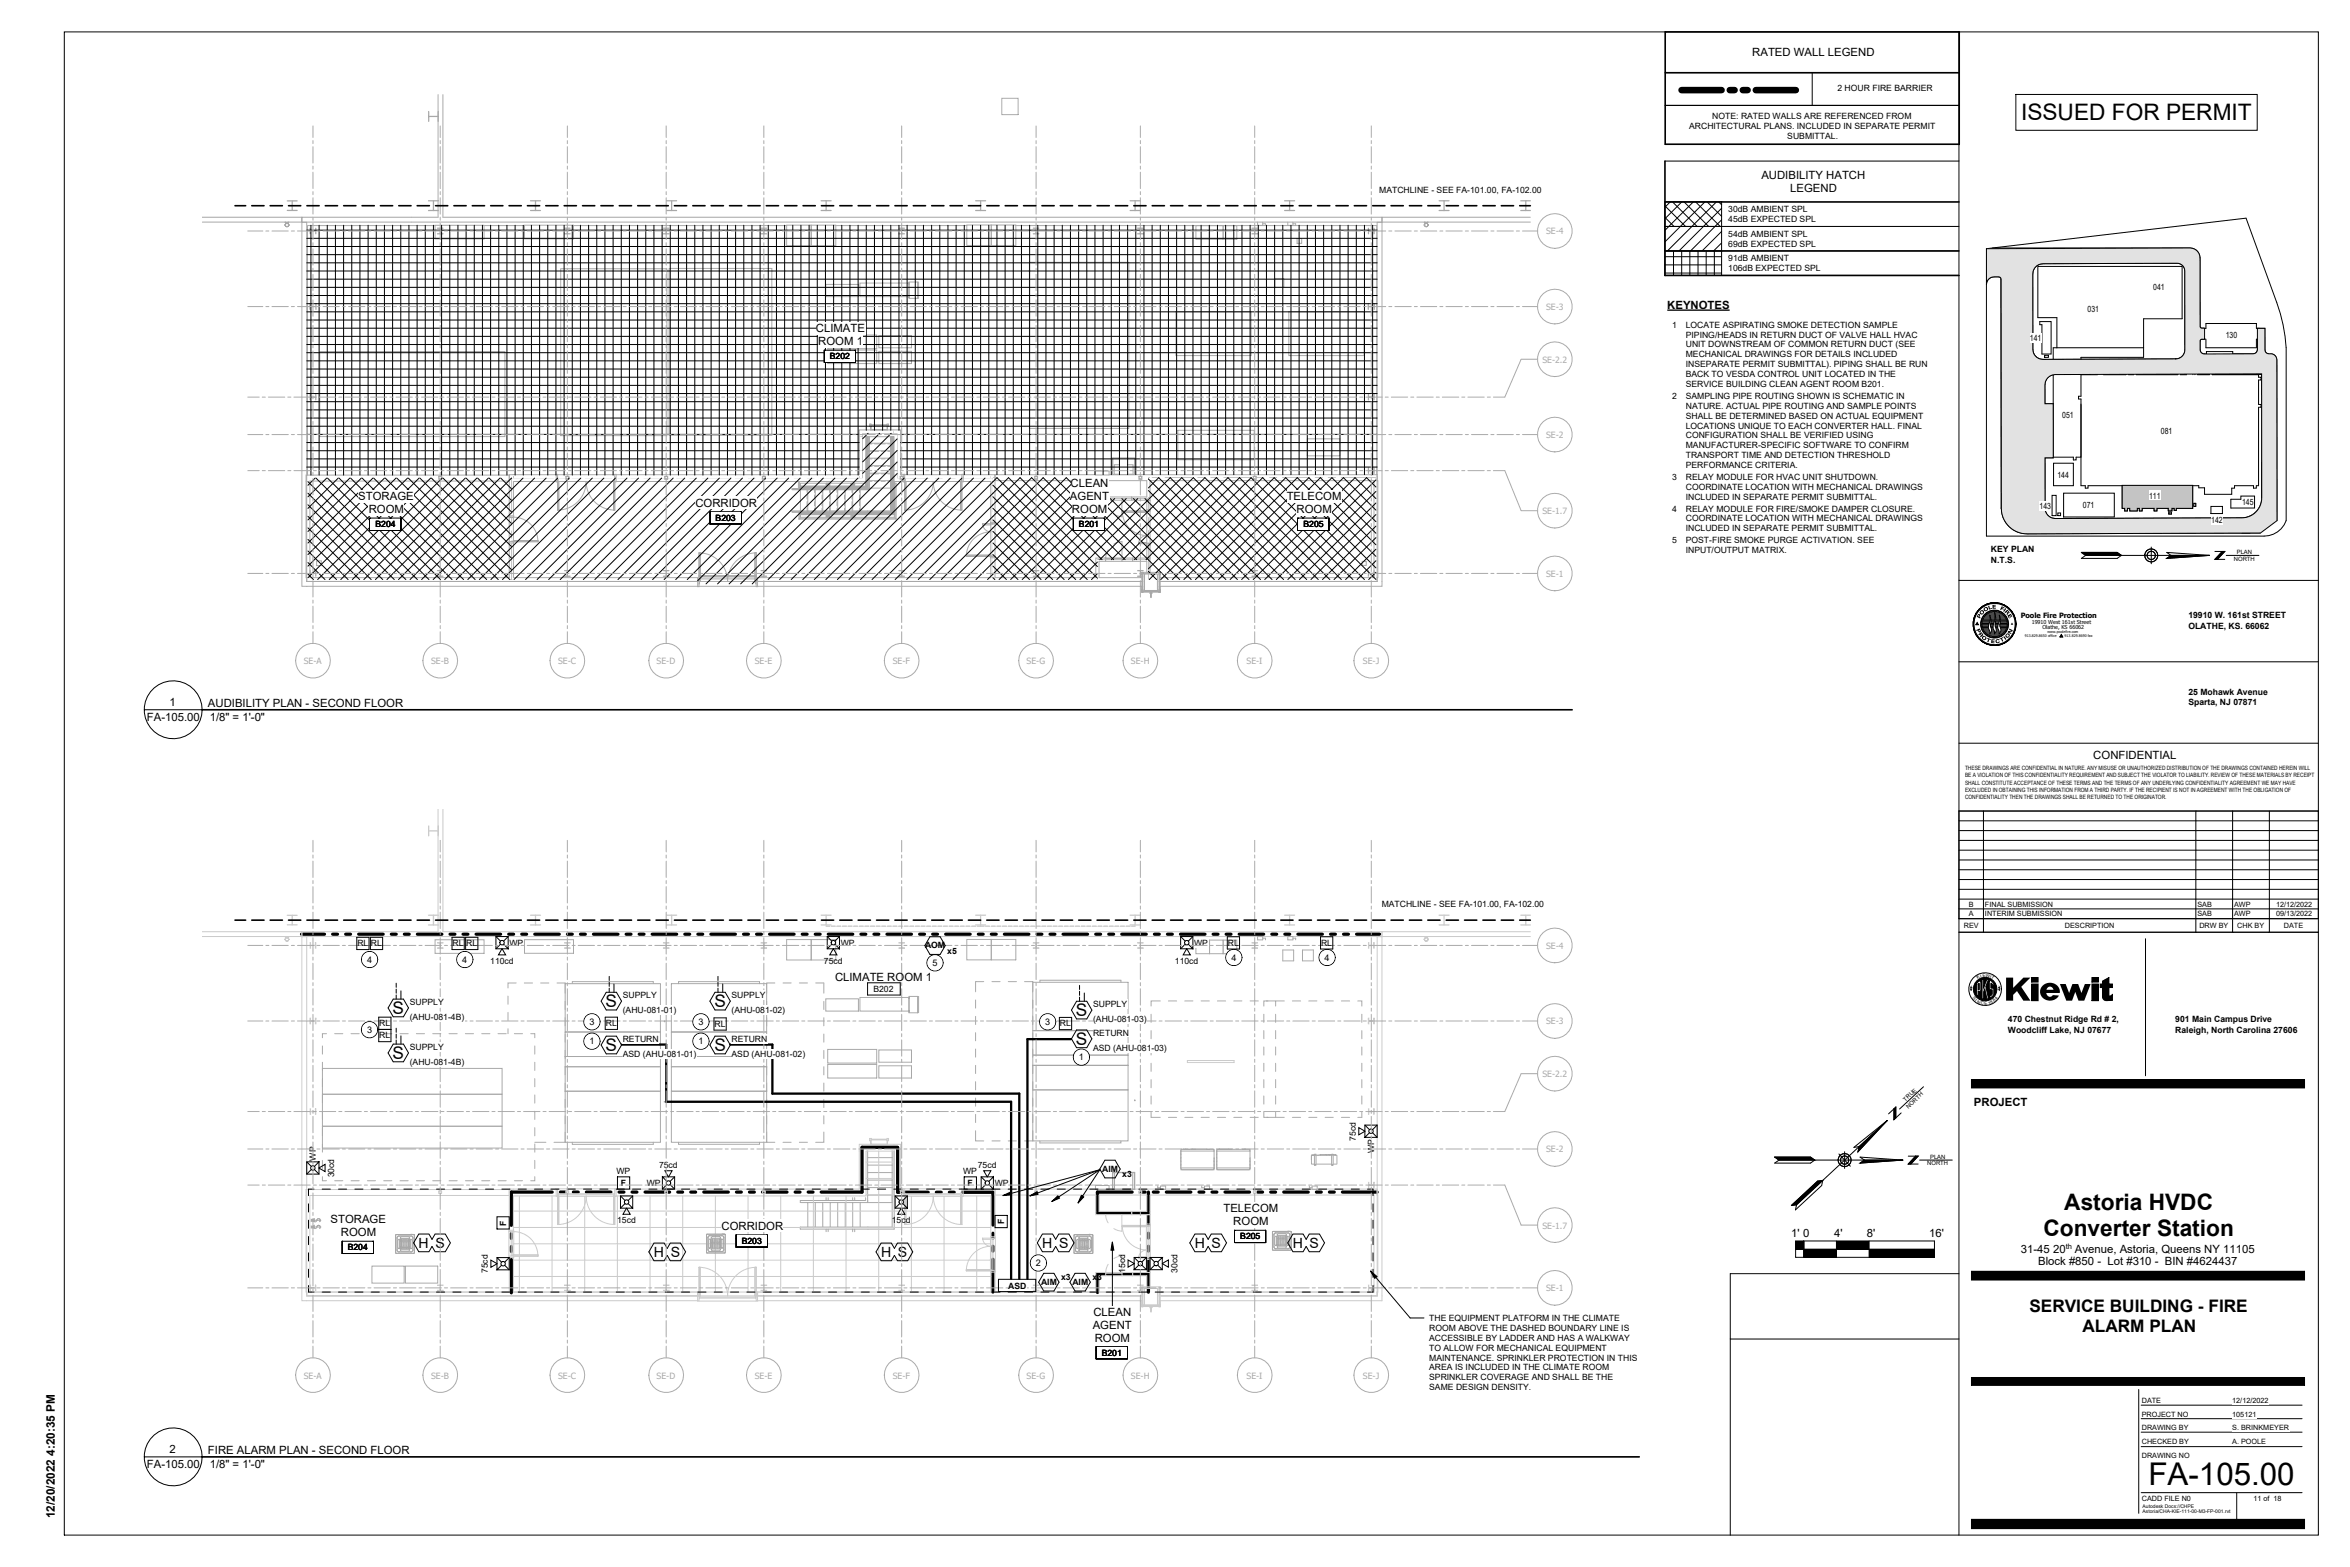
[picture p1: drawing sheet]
<svg xmlns="http://www.w3.org/2000/svg" width="914mm" height="610mm" viewBox="0 0 914 610" stroke-linecap="round" stroke-linejoin="round" font-family="sans-serif">
<defs><g id="words">
<g font-size="25.4">
<text x="653" y="41.9">--------</text>
<text x="698.2" y="495.1">•</text>
</g>
<g font-size="25.4" fill="#aaa">
<text x="292.7" y="436.2">1</text>
<text x="302.9" y="436.2">---:-----------:~</text>
<text x="393.6" y="436.2">-</text>
<text x="402.5" y="436.2">:</text>
<text x="442.9" y="436.2">:</text>
<text x="239.9" y="462.9">0--l------ :------ffl</text>
</g>
<text font-size="25.3" fill="#aaa" x="354.3" y="462.9">_ _</text>
<text font-size="21.9" x="438.6" y="488.3">&amp;</text>
<text font-size="20.2" x="808.8" y="155.3">r</text>
<g font-size="20.1" fill="#aaa">
<text x="201.1" y="436.2">-1-</text>
<text x="220.3" y="436.2">:-----</text>
</g>
<g font-size="18.6" fill="#aaa">
<text x="130" y="462.9">~</text>
<text x="149.2" y="462.9">~ ~</text>
<text x="180.8" y="462.9">~</text>
<text x="450.6" y="462.9">~ c=:i---~--~</text>
</g>
<text font-size="16.6" x="193.1" y="479.3">9</text>
<g font-size="16.4" fill="#aaa">
<text x="219.9" y="368.3">-----T</text>
<text x="265.7" y="368.3">-----*---~----;-</text>
</g>
<g font-size="16.4">
<text x="357" y="368.3">-o---</text>
<text x="403" y="462.9">i~~-)&lt;b</text>
</g>
<text font-size="15.9" fill="#aaa" x="273.3" y="488.3">!</text>
<text font-size="14.2" fill="#fff" x="790.9" y="138.8">,u-'-------------</text>
<text font-size="14.1" x="383.6" y="84">----:-----~-------</text>
<g font-size="13.5">
<text x="211.8" y="82.6">- r</text>
<text x="226.2" y="82.6">- - - - -~- - - -</text>
<text x="219.1" y="360.1">r</text>
<text x="226.2" y="360.1">- - - - -a:- - - -</text>
</g>
<g font-size="13.2" fill="#aaa">
<text x="253.3" y="436.2">-7</text>
<text x="263.1" y="436.2">-----</text>
</g>
<g font-size="13.1">
<text x="118.8" y="82.6">+- - - - -</text>
<text x="118.8" y="360.1">+- - - - -</text>
</g>
<text font-size="12.2" x="836.1" y="577.9">FA-105.00</text>
<text font-size="11.9" x="766.2" y="389">t@:Kiewit</text>
<text font-size="11.9" fill="#aaa" x="220" y="479.3">i</text>
<text font-size="11.7" fill="#aaa" x="154" y="488.3">~</text>
<text font-size="11.7" x="385.7" y="488.3">~</text>
<g font-size="11.2">
<text x="400.3" y="468.4">1</text>
<text x="405.8" y="468.4">~-,-,</text>
</g>
<text font-size="11.2" fill="#aaa" x="440.3" y="468.4">]----------</text>
<g font-size="10.8" fill="#aaa">
<text x="119.2" y="183.4">J</text>
<text x="124.5" y="183.4">--</text>
</g>
<text font-size="10.6" x="795.5" y="157.2">L</text>
<text font-size="10.6" fill="#aaa" x="372.4" y="462.9">ttil</text>
<g font-size="10.3" fill="#aaa">
<text x="198" y="468.4">IF'&quot;</text>
<text x="217" y="468.4">1</text>
<text x="227.2" y="468.4">:--</text>
<text x="240.1" y="468.4">~--</text>
<text x="263" y="468.4">-;</text>
<text x="285.8" y="468.4">--~</text>
<text x="331.6" y="468.4">&quot;'</text>
<text x="524" y="505.5">~J</text>
</g>
<text font-size="10.3" x="308.6" y="468.4">--</text>
<g font-size="10.2">
<text x="373.9" y="468.4">1</text>
<text x="390.2" y="468.4">-</text>
</g>
<text font-size="10.2" fill="#aaa" x="374.3" y="468.4">'</text>
<g font-size="10">
<text x="878.7" y="156">[</text>
<text x="535.4" y="498.6">,</text>
</g>
<g font-size="10" fill="#aaa">
<text x="351.7" y="479.3">1</text>
<text x="533.3" y="498.6">~</text>
<text x="537.4" y="498.6">j</text>
</g>
<text font-size="9.5" x="416.1" y="498.6">0</text>
<g font-size="9.4" fill="#aaa">
<text x="144.6" y="498.6">~~~</text>
<text x="190.8" y="498.6">~</text>
</g>
<g font-size="9.3">
<text x="91" y="360.1">- - - r</text>
<text x="480.6" y="479.3">~</text>
</g>
<g font-size="9.2">
<text x="290.5" y="360.1">- 1- - - r - - - - - - - _-:-:-- --{</text>
<text x="462.7" y="488.3">c::J</text>
</g>
<text font-size="9.1" fill="#cbcbcb" x="434.8" y="479.3">J</text>
<g font-size="9">
<text x="448" y="360.1">- - - - - - -</text>
<text x="505.1" y="360.1">- - - - 1- - -</text>
<text x="219.7" y="505.5">~</text>
<text x="258.2" y="505.5">~</text>
<text x="296.1" y="505.5">~</text>
</g>
<g font-size="8.9">
<text x="290.6" y="82.6">- 1</text>
<text x="297.7" y="82.6">- - -</text>
</g>
<g font-size="8.8">
<text x="786.5" y="46.7">ISSUED FOR PERMIT</text>
<text x="505.1" y="82.4">----1</text>
<text x="533.7" y="82.4">----I----</text>
<text x="803.3" y="470.8">Astoria HVDC</text>
<text x="795.2" y="480.9">Converter Station</text>
</g>
<g font-size="8.6" fill="#aaa">
<text x="119.7" y="468.4">1</text>
<text x="531.9" y="468.4">11°</text>
</g>
<text font-size="8.5" x="405.1" y="360.1">- - - - --=-~</text>
<g font-size="8.3" fill="#aaa">
<text x="297" y="123">I</text>
<text x="402.9" y="123">I</text>
<text x="443.5" y="123">I</text>
<text x="297" y="152.8">I</text>
<text x="402.9" y="152.8">I</text>
<text x="443.5" y="152.8">I</text>
<text x="293.1" y="183">-I</text>
<text x="402.9" y="183.7">I</text>
<text x="403.7" y="183.7">~</text>
<text x="407.2" y="183.7">-</text>
<text x="438.7" y="182.7">-I</text>
<text x="220.5" y="378.8">I</text>
<text x="259" y="378.8">I</text>
<text x="403.1" y="378.8">1,</text>
<text x="443.5" y="378.8">I</text>
<text x="533.3" y="378.8">I</text>
</g>
<g font-size="8.3">
<text x="236.8" y="378.8">,</text>
<text x="279.1" y="378.8">,</text>
</g>
<text font-size="8.3" fill="#fff" x="360.8" y="378.8">\___/</text>
<g font-size="7.9" fill="#aaa">
<text x="119.8" y="479.3">I</text>
<text x="120.8" y="479.3">F</text>
</g>
<text font-size="7.9" x="190.9" y="505.5">_J</text>
<text font-size="7.6" fill="#aaa" x="252.1" y="488.3">[D</text>
<g font-size="7.4" fill="#aaa">
<text x="532.1" y="155.9">.I</text>
<text x="470.3" y="371.6">7</text>
</g>
<g font-size="7.3" fill="#aaa">
<text x="403" y="488.3">j</text>
<text x="418.7" y="488.3">imr</text>
</g>
<g font-size="6.8" fill="#cbcbcb">
<text x="166.4" y="325.6">H</text>
<text x="446.3" y="479.3">I</text>
</g>
<text font-size="6.7" fill="#aaa" x="296.1" y="192.6">T</text>
<g font-size="6.7">
<text x="152.8" y="394.4">S</text>
<text x="235.7" y="391.7">S</text>
<text x="278" y="391.7">S</text>
<text x="418.7" y="395.2">S</text>
<text x="418.7" y="406.4">S</text>
<text x="152.8" y="411.9">S</text>
<text x="235.7" y="408.8">S</text>
<text x="278" y="408.8">S</text>
<text x="789.7" y="510.5">SERVICE BUILDING - FIRE</text>
<text x="810.4" y="518.2">ALARM PLAN</text>
</g>
<g font-size="6.6" fill="#aaa">
<text x="166.4" y="47.6">H</text>
<text x="436.6" y="498.6">--,</text>
</g>
<text font-size="6.5" x="495.7" y="488.3">i1sc::)</text>
<g font-size="6.4">
<text x="161.9" y="360.1">- I-</text>
<text x="555.3" y="360.1">- I-</text>
</g>
<g font-size="6.3" fill="#aaa">
<text x="120.7" y="250.3">1</text>
<text x="532.5" y="250.3">1</text>
</g>
<text font-size="6.2" fill="#aaa" x="252.3" y="90.5">--T-</text>
<text font-size="6.1" x="161.8" y="82.6">- I-</text>
<text font-size="5.8" x="174.6" y="368.3">□□,--</text>
<g font-size="5.8" fill="#aaa">
<text x="408" y="368.3">---- -i- --w--</text>
<text x="481.6" y="368.3">~-~</text>
<text x="527.3" y="368.3">+</text>
<text x="499" y="372.6">LJLJ</text>
</g>
<text font-size="5.8" fill="#fff" x="513.1" y="372.6">(;,</text>
<text font-size="5.6" fill="#aaa" x="110.6" y="90.9">&quot;</text>
<g font-size="5.5">
<text x="162.9" y="485.5">H S</text>
<text x="405.6" y="485.5">H S</text>
<text x="465" y="485.5">H S</text>
<text x="503.1" y="485.5">H S</text>
<text x="254.5" y="489">H S</text>
<text x="342.9" y="489">H S</text>
</g>
<text font-size="5.4" fill="#aaa" x="400.8" y="491">1</text>
<g font-size="5.2" fill="#cbcbcb">
<text x="204.9" y="360.1">~</text>
<text x="498.2" y="360.1">~</text>
<text x="591" y="360.1">~</text>
</g>
<g font-size="5" fill="#aaa">
<text x="403" y="505.5">I</text>
<text x="434.2" y="505.5">~ J</text>
</g>
<g font-size="4.6" fill="#aaa">
<text x="207.8" y="422.4">I</text>
<text x="379.5" y="422.4">I</text>
</g>
<text font-size="4.6" x="21.3" y="590.6" transform="rotate(-90 21.3 590.6)">12/20/2022 4:20:35 PM</text>
<g font-size="4.4">
<text x="681.9" y="22">RATED WALL LEGEND</text>
<text x="685.4" y="69.7">AUDIBILITY HATCH</text>
<text x="696.7" y="74.7">LEGEND</text>
<text x="648.8" y="120.2">KEYNOTES</text>
<text x="317.5" y="129.3">CLIMATE</text>
<text x="318.4" y="134.3">ROOM 1</text>
<text x="416.6" y="189.6">CLEAN</text>
<text x="139.4" y="194.6">STORAGE</text>
<text x="270.6" y="197.1">CORRIDOR</text>
<text x="416.4" y="194.6">AGENT</text>
<text x="500.7" y="194.6">TELECOM</text>
<text x="143.5" y="199.6">ROOM</text>
<text x="417.2" y="199.6">ROOM</text>
<text x="504.6" y="199.6">ROOM</text>
<text x="66" y="274.7">1</text>
<text x="80.9" y="275.1">AUDIBILITY PLAN - SECOND FLOOR</text>
<text x="57.2" y="280.3">FA-105.00</text>
<text x="81.6" y="280.3">1/8&quot; = 1'-0&quot;</text>
<text x="814.6" y="295.3">CONFIDENTIAL</text>
<text x="324.9" y="381.5">CLIMATE ROOM 1</text>
<text x="768.2" y="430.3">PROJECT</text>
<text x="476.1" y="471.7">TELECOM</text>
<text x="128.6" y="475.9">STORAGE</text>
<text x="280.8" y="478.4">CORRIDOR</text>
<text x="479.9" y="476.6">ROOM</text>
<text x="132.7" y="480.9">ROOM</text>
<text x="697.1" y="481.2">1' 0</text>
<text x="713.8" y="481.2">4'</text>
<text x="726.5" y="481.2">8'</text>
<text x="750.7" y="481.2">16'</text>
<text x="786.4" y="487.3">31-45 20</text>
<text x="807.5" y="487.3">Avenue, Astoria, Queens NY 11105</text>
<text x="793.1" y="492.3">Block #850 - Lot #310 - BIN #4624437</text>
<text x="425.5" y="512">CLEAN</text>
<text x="425.2" y="516.9">AGENT</text>
<text x="426" y="521.9">ROOM</text>
<text x="66" y="565.3">2</text>
<text x="80.9" y="565.8">FIRE ALARM PLAN - SECOND FLOOR</text>
<text x="57.2" y="571">FA-105.00</text>
<text x="81.6" y="571">1/8&quot; = 1'-0&quot;</text>
</g>
<g font-size="3.9" fill="#aaa">
<text x="504.8" y="93.7">:J</text>
<text x="532.1" y="121.6">f</text>
</g>
<g font-size="3.6" fill="#aaa">
<text x="119.9" y="462.9">,</text>
<text x="136.3" y="462.9">-_-</text>
<text x="168.3" y="462.9">-_-</text>
<text x="187.1" y="462.9">--~-)</text>
<text x="227" y="462.9">_ - _</text>
</g>
<g font-size="3.5">
<text x="142.9" y="374.5">4</text>
<text x="179.9" y="374.5">4</text>
<text x="362.9" y="375.8">5</text>
<text x="479.2" y="373.7">4</text>
<text x="515.5" y="373.7">4</text>
<text x="142.8" y="401.8">3</text>
<text x="229.4" y="398.7">3</text>
<text x="271.8" y="398.7">3</text>
<text x="406.7" y="398.7">3</text>
<text x="229.4" y="406.3">1</text>
<text x="271.8" y="406.3">1</text>
<text x="419.9" y="412.5">1</text>
<text x="403.1" y="492.5">2</text>
</g>
<g font-size="3.4">
<text x="715" y="35.4">2 HOUR FIRE BARRIER</text>
<text x="666.3" y="46.2">NOTE: RATED WALLS ARE REFERENCED FROM</text>
<text x="657.3" y="50.1">ARCHITECTURAL PLANS. INCLUDED IN SEPARATE PERMIT</text>
<text x="695.5" y="53.9">SUBMITTAL.</text>
<text x="536.7" y="75.1">MATCHLINE - SEE FA-101.00, FA-102.00</text>
<text x="672.5" y="82.5">30dB AMBIENT SPL</text>
<text x="672.5" y="86.3">45dB EXPECTED SPL</text>
<text x="672.5" y="92.2">54dB AMBIENT SPL</text>
<text x="672.5" y="96">69dB EXPECTED SPL</text>
<text x="672.5" y="101.6">91dB AMBIENT</text>
<text x="672.5" y="105.5">106dB EXPECTED SPL</text>
<text x="837.9" y="112.6">041</text>
<text x="812.4" y="121.5">031</text>
<text x="650.7" y="127.5">1</text>
<text x="656" y="131.3">PIPING/HEADS IN RETURN DUCT OF VALVE HALL HVAC</text>
<text x="656" y="127.5">LOCATE ASPIRATING SMOKE DETECTION SAMPLE</text>
<text x="866.1" y="131.6">130</text>
<text x="656" y="135.2">UNIT DOWNSTREAM OF COMMON RETURN DUCT (SEE</text>
<text x="790" y="132.5">141</text>
<text x="323" y="139.8">B202</text>
<text x="656" y="139">MECHANICAL DRAWINGS FOR DETAILS INCLUDED</text>
<text x="656" y="142.8">INSEPARATE PERMIT SUBMITTAL). PIPING SHALL BE RUN</text>
<text x="656" y="146.7">BACK TO VESDA CONTROL UNIT LOCATED IN THE</text>
<text x="650.7" y="155.2">2</text>
<text x="656" y="150.5">SERVICE BUILDING CLEAN AGENT ROOM B201.</text>
<text x="656" y="155.2">SAMPLING PIPE ROUTING SHOWN IS SCHEMATIC IN</text>
<text x="656" y="159">NATURE. ACTUAL PIPE ROUTING AND SAMPLE POINTS</text>
<text x="656" y="162.9">SHALL BE DETERMINED BASED ON ACTUAL EQUIPMENT</text>
<text x="656" y="166.7">LOCATIONS UNIQUE TO EACH CONVERTER HALL. FINAL</text>
<text x="802.5" y="162.6">051</text>
<text x="656" y="170.5">CONFIGURATION SHALL BE VERIFIED USING</text>
<text x="840.9" y="168.9">081</text>
<text x="656" y="174.4">MANUFACTURER-SPECIFIC SOFTWARE TO CONFIRM</text>
<text x="656" y="178.2">TRANSPORT TIME AND DETECTION THRESHOLD</text>
<text x="656" y="182.1">PERFORMANCE CRITERIA.</text>
<text x="800.7" y="185.9">144</text>
<text x="650.7" y="186.7">3</text>
<text x="656" y="190.6">COORDINATE LOCATION WITH MECHANICAL DRAWINGS</text>
<text x="656" y="186.7">RELAY MODULE FOR HVAC UNIT SHUTDOWN.</text>
<text x="656" y="194.4">INCLUDED IN SEPARATE PERMIT SUBMITTAL.</text>
<text x="810.6" y="197.6">071</text>
<text x="836.3" y="193.9">111</text>
<text x="872.5" y="196.6">145</text>
<text x="278.5" y="202.6">B203</text>
<text x="650.7" y="199">4</text>
<text x="656" y="202.8">COORDINATE LOCATION WITH MECHANICAL DRAWINGS</text>
<text x="656" y="199">RELAY MODULE FOR FIRE/SMOKE DAMPER CLOSURE.</text>
<text x="793.7" y="198.1">143</text>
<text x="860.5" y="203.5">142</text>
<text x="146.1" y="205.1">B204</text>
<text x="419.9" y="205.1">B201</text>
<text x="507.3" y="205.1">B205</text>
<text x="656" y="206.7">INCLUDED IN SEPARATE PERMIT SUBMITTAL.</text>
<text x="650.7" y="211.3">5</text>
<text x="656" y="215.1">INPUT/OUTPUT MATRIX.</text>
<text x="656" y="211.3">POST-FIRE SMOKE PURGE ACTIVATION. SEE</text>
<text x="774.8" y="214.9">KEY PLAN</text>
<text x="774.8" y="218.9">N.T.S.</text>
<text x="851.6" y="240.6">19910 W. 161st STREET</text>
<text x="851.6" y="244.6">OLATHE, KS. 66062</text>
<text x="851.6" y="270.3">25 Mohawk Avenue</text>
<text x="851.6" y="274.3">Sparta, NJ 07871</text>
<text x="537.7" y="353">MATCHLINE - SEE FA-101.00, FA-102.00</text>
<text x="139.1" y="368.2">RL</text>
<text x="144.4" y="368.2">RL</text>
<text x="176.1" y="368.2">RL</text>
<text x="181.4" y="368.2">RL</text>
<text x="198.3" y="367.9">WP</text>
<text x="327.2" y="367.9">WP</text>
<text x="360" y="369">AOM</text>
<text x="368.6" y="371">x5</text>
<text x="464.7" y="367.9">WP</text>
<text x="477.8" y="367.9">RL</text>
<text x="514.1" y="367.9">RL</text>
<text x="190.8" y="375">110cd</text>
<text x="320.6" y="375">75cd</text>
<text x="457.2" y="375">110cd</text>
<text x="242.3" y="388.2">SUPPLY</text>
<text x="284.7" y="388.2">SUPPLY</text>
<text x="339.9" y="385.9">B202</text>
<text x="159.4" y="390.8">SUPPLY</text>
<text x="242.3" y="394.1">(AHU-081-01)</text>
<text x="284.7" y="394.1">(AHU-081-02)</text>
<text x="425.4" y="391.7">SUPPLY</text>
<text x="147.6" y="399.2">RL</text>
<text x="159.4" y="396.7">(AHU-081-4B)</text>
<text x="235.7" y="399.2">RL</text>
<text x="278.1" y="399.5">RL</text>
<text x="412.5" y="399.3">RL</text>
<text x="425.4" y="397.5">(AHU-081-03)</text>
<text x="781.4" y="397.7">470 Chestnut Ridge Rd # 2,</text>
<text x="781.4" y="401.7">Woodcliff Lake, NJ 07677</text>
<text x="846.5" y="397.7">901 Main Campus Drive</text>
<text x="846.5" y="401.7">Raleigh, North Carolina 27606</text>
<text x="147.6" y="404">RL</text>
<text x="242.3" y="405.3">RETURN</text>
<text x="284.7" y="405.3">RETURN</text>
<text x="425.4" y="402.8">RETURN</text>
<text x="159.4" y="408.3">SUPPLY</text>
<text x="242.3" y="411.1">ASD (AHU-081-01)</text>
<text x="284.7" y="411.1">ASD (AHU-081-02)</text>
<text x="425.4" y="408.7">ASD (AHU-081-03)</text>
<text x="159.4" y="414.2">(AHU-081-4B)</text>
<text x="527.6" y="443.7" transform="rotate(-90 527.6 443.7)">75cd</text>
<text x="534.7" y="448.5" transform="rotate(-90 534.7 448.5)">WP</text>
<text x="122.9" y="451.5" transform="rotate(-90 122.9 451.5)">WP</text>
<text x="256.5" y="454.3">75cd</text>
<text x="380.5" y="454.3">75cd</text>
<text x="428.9" y="455.9">AIM</text>
<text x="130" y="458.1" transform="rotate(-90 130 458.1)">30cd</text>
<text x="239.9" y="456.8">WP</text>
<text x="241.6" y="461.3">F</text>
<text x="251.7" y="461.4">WP</text>
<text x="374.8" y="456.8">WP</text>
<text x="376.6" y="461.3">F</text>
<text x="387.1" y="461.4">WP</text>
<text x="436.7" y="458">x3</text>
<text x="196.9" y="476.8" transform="rotate(-90 196.9 476.8)">F</text>
<text x="240.2" y="475.9">15cd</text>
<text x="347" y="475.9">15cd</text>
<text x="390.8" y="476.3" transform="rotate(-90 390.8 476.3)">F</text>
<text x="288.6" y="484">B203</text>
<text x="482.6" y="482.2">B205</text>
<text x="135.3" y="486.5">B204</text>
<text x="189.9" y="495.3" transform="rotate(-90 189.9 495.3)">75cd</text>
<text x="412.9" y="498">x3</text>
<text x="425.1" y="498">x3</text>
<text x="437.9" y="495.2" transform="rotate(-90 437.9 495.2)">15cd</text>
<text x="458.2" y="495.2" transform="rotate(-90 458.2 495.2)">30cd</text>
<text x="392.4" y="501.4">ASD</text>
<text x="403.3" y="498.6">-o/</text>
<text x="405.1" y="500">AIM</text>
<text x="417.3" y="500">AIM</text>
<text x="556.2" y="513.9">THE EQUIPMENT PLATFORM IN THE CLIMATE</text>
<text x="556.2" y="517.8">ROOM ABOVE THE DASHED BOUNDARY LINE IS</text>
<text x="556.2" y="521.6">ACCESSIBLE BY LADDER AND HAS A WALKWAY</text>
<text x="428.7" y="527.4">B201</text>
<text x="556.2" y="525.4">TO ALLOW FOR MECHANICAL EQUIPMENT</text>
<text x="556.2" y="529.3">MAINTENANCE. SPRINKLER PROTECTION IN THIS</text>
<text x="556.2" y="533.1">AREA IS INCLUDED IN THE CLIMATE ROOM</text>
<text x="556.2" y="537">SPRINKLER COVERAGE AND SHALL BE THE</text>
<text x="556.2" y="540.8">SAME DESIGN DENSITY.</text>
</g>
<g font-size="3.4" fill="#aaa">
<text x="601.7" y="91.2">SE-4</text>
<text x="353.6" y="114.7">I</text>
<text x="601.7" y="120.6">SE-3</text>
<text x="600.3" y="141.1">SE-2.2</text>
<text x="601.7" y="170.4">SE-2</text>
<text x="600.3" y="200">SE-1.7</text>
<text x="601.7" y="224.4">SE-1</text>
<text x="118.2" y="258.4">SE-A</text>
<text x="167.8" y="258.4">SE-B</text>
<text x="217.2" y="258.4">SE-C</text>
<text x="255.5" y="258.4">SE-D</text>
<text x="293.7" y="258.4">SE-E</text>
<text x="347.4" y="258.4">SE-F</text>
<text x="399.5" y="258.4">SE-G</text>
<text x="440.1" y="258.4">SE-H</text>
<text x="485.1" y="258.4">SE-I</text>
<text x="530.4" y="258.4">SE-J</text>
<text x="601.7" y="369.1">SE-4</text>
<text x="487.2" y="372.6">I</text>
<text x="601.7" y="398.5">SE-3</text>
<text x="600.3" y="419">SE-2.2</text>
<text x="528.4" y="436.2">~</text>
<text x="601.7" y="448.3">SE-2</text>
<text x="600.3" y="477.9">SE-1.7</text>
<text x="601.7" y="502.3">SE-1</text>
<text x="118.2" y="536.4">SE-A</text>
<text x="167.8" y="536.4">SE-B</text>
<text x="217.2" y="536.4">SE-C</text>
<text x="255.5" y="536.4">SE-D</text>
<text x="293.7" y="536.4">SE-E</text>
<text x="347.4" y="536.4">SE-F</text>
<text x="399.5" y="536.4">SE-G</text>
<text x="440.1" y="536.4">SE-H</text>
<text x="485.1" y="536.4">SE-I</text>
<text x="530.4" y="536.4">SE-J</text>
</g>
<text font-size="3.2" x="119.9" y="505.5">I,</text>
<text font-size="3.2" fill="#cbcbcb" x="271.9" y="505.5">11</text>
<text font-size="2.9" x="803.9" y="486">th</text>
<text font-size="2.9" fill="#cbcbcb" x="198.3" y="487.9">11</text>
<text font-size="2.8" fill="#aaa" x="159.2" y="90.4">---j-L--</text>
<g font-size="2.8">
<text x="786.3" y="240.5">Poole Fire Protection</text>
<text x="766.2" y="352.7">B</text>
<text x="772.5" y="352.7">FINAL SUBMISSION</text>
<text x="855.1" y="352.7">SAB</text>
<text x="869.4" y="352.7">AWP</text>
<text x="885.7" y="352.7">12/12/2022</text>
<text x="766.2" y="356.5">A</text>
<text x="772.5" y="356.5">INTERIM SUBMISSION</text>
<text x="855.1" y="356.5">SAB</text>
<text x="869.4" y="356.5">AWP</text>
<text x="885.7" y="356.5">09/13/2022</text>
<text x="764.2" y="360.9">REV</text>
<text x="803.5" y="360.9">DESCRIPTION</text>
<text x="855.9" y="360.9">DRW BY</text>
<text x="870.6" y="360.9">CHK BY</text>
<text x="888.8" y="360.9">DATE</text>
<text x="833.5" y="545.8">DATE</text>
<text x="868.7" y="545.8">12/12/2022</text>
<text x="833.5" y="551.1">PROJECT NO</text>
<text x="868.7" y="551.1">105121</text>
<text x="833.5" y="556.3">DRAWING BY</text>
<text x="868.7" y="556.3">S. BRINKMEYER</text>
<text x="833.5" y="561.9">CHECKED BY</text>
<text x="868.7" y="561.9">A. POOLE</text>
<text x="833.5" y="567.3">DRAWING NO</text>
<text x="833.5" y="583.9">CADD FILE N0</text>
<text x="876.9" y="583.9">11 of 18</text>
</g>
<text font-size="2.5" fill="#aaa" x="530.7" y="121.6">1</text>
<g font-size="2.3">
<text x="870.4" y="215.5">PLAN</text>
<text x="869.3" y="218.2">NORTH</text>
<text x="764.7" y="299.7">THESE DRAWINGS ARE CONFIDENTIAL IN NATURE. ANY MISUSE OR UNAUTHORIZED DISTRIBUTION OF THE DRAWINGS CONTAINED HEREIN WILL</text>
<text x="764.7" y="302.4">BE A VIOLATION OF THIS CONFIDENTIALITY REQUIREMENT AND SUBJECT THE VIOLATOR TO LIABILITY. REVIEW OF THESE MATERIALS BY RECEIPT</text>
<text x="764.7" y="305.2">SHALL CONSTITUTE ACCEPTANCE OF THESE TERMS AND THE TERMS OF ANY UNDERLYING CONFIDENTIALITY AGREEMENT WE MAY HAVE</text>
<text x="764.7" y="308">EXCLUDED IN OBTAINING THIS INFORMATION FROM A THIRD PARTY. IF THE RECIPIENT IS NOT IN AGREEMENT WITH THE OBLIGATION OF</text>
<text x="764.7" y="310.8">CONFIDENTIALITY THEN THE DRAWINGS SHALL BE RETURNED TO THE ORIGINATOR.</text>
<text x="741.6" y="428.6" transform="rotate(-43 741.6 428.6)">TRUE</text>
<text x="742.7" y="431.3" transform="rotate(-43 742.7 431.3)">NORTH</text>
<text x="750" y="453.4">NORTH</text>
<text x="751.1" y="450.8">PLAN</text>
</g>
<text font-size="2.2" fill="#aaa" x="401.4" y="90.2">-;;</text>
<g font-size="2.1">
<text x="790.6" y="242.6">19910 West 161st Street</text>
<text x="794.8" y="244.6">Olathe, KS 66062</text>
</g>
<text font-size="1.9" fill="#aaa" x="554.1" y="88.2">0</text>
<g font-size="1.9">
<text x="833.8" y="586.5">Autodesk Docs://CHPE</text>
<text x="833.8" y="588.6">Astoria/CHA-KIE-111-00-M3-FP-001.rvt</text>
</g>
<g font-size="1.8">
<text x="769.7" y="381" transform="rotate(-36 769.7 381)">K</text>
<text x="770.9" y="380.4" transform="rotate(-17 770.9 380.4)">I</text>
<text x="771.6" y="380.2" transform="rotate(-6 771.6 380.2)">E</text>
<text x="772.7" y="380" transform="rotate(11 772.7 380)">W</text>
<text x="774.2" y="380.4" transform="rotate(23 774.2 380.4)">I</text>
<text x="774.7" y="380.6" transform="rotate(34 774.7 380.6)">T</text>
<text x="767.5" y="388.4" transform="rotate(50 767.5 388.4)">S</text>
<text x="768.4" y="389.4" transform="rotate(39 768.4 389.4)">I</text>
<text x="776.1" y="389.9" transform="rotate(-40 776.1 389.9)">8</text>
<text x="777.1" y="389" transform="rotate(-51 777.1 389)">4</text>
<text x="769.2" y="390" transform="rotate(27 769.2 390)">N</text>
<text x="770.6" y="390.7" transform="rotate(13 770.6 390.7)">C</text>
<text x="772.3" y="391" transform="rotate(-3 772.3 391)">E</text>
<text x="774" y="390.8" transform="rotate(-18 774 390.8)">1</text>
<text x="774.9" y="390.5" transform="rotate(-27 774.9 390.5)">8</text>
</g>
<text font-size="1.7" fill="#aaa" x="297.2" y="95.8">I</text>
<g font-size="1.4">
<text x="788" y="247.9">913.829.8650 office</text>
<text x="796.8" y="246.2">www.poolefire.com</text>
<text x="803.5" y="247.9">913.829.8690 fax</text>
</g>
</g></defs>
<g fill="none" stroke="#000" stroke-width=".39">
<path d="M647.9 78.6h22.1v9.5h-22.1zM647.9 62.7h114.4M650 78.6l-2.1 2M650.9 78.6l9.5 9.5M654.5 78.6l-6.6 6.5M655.4 78.6l9.5 9.5M659 78.6l-11.1 11M659.9 78.6l9.5 9.5M663.4 78.6l-15.5 15.5M664.4 78.6l5.6 5.6M667.9 78.6l-19 19M668.9 78.6l1.1 1.1"/>
<path d="M647.9 84.6l3.5 3.5M647.9 97.6h22.1v9.6h-22.1zM647.9 99.9h22.1M647.9 80.1l8 8M651.2 97.6v9.6M654.4 97.6v9.6M657.6 97.6v9.6M660.8 97.6v9.6M664 97.6v9.6M667.1 97.6v9.6M670 90l-7.6 7.6M670 85.5l-12.1 12.1"/>
<path d="M670 88.1v9.5M670 94.5l-3.2 3.1M670 81l-16.6 16.6M762.3 88.1h-114.4v9.5h114.4M647.9 103h22.1M647.9 106.2h22.1M647.9 107.2h114.4"/>
</g>
<path d="M647.9 62.7v44.5h114.4M647.9 78.6h114.4" fill="none" stroke="#000" stroke-width=".64"/>
<g fill="none" stroke="#fff" stroke-width=".39">
<path d="M119.7 87.7h416v137.5h-416zM218.2 104.5h41.3v65h-41.3zM260.4 104.4h40v64.9h-40zM400.6 102h38.7v64.7h-38.7zM496.2 108.3h3.4v3.5h-3.4zM124.4 136.7h72.1v33.2h-72.1zM457.6 121.3h29.3v17h-29.3zM501.5 121.3h29.3v17h-29.3zM458.3 167.4h29.8v11.5h-29.8zM508.7 170.7h12.7v6.6h-12.7zM311.5 189.1v-1.1h25.4v-18.3h11.1v31.5h-36.5v-1M311.5 189.9v9.5"/>
<path d="M123.2 218.2h1.9v1.8h-1.9zM530.1 218.4h1.6v1.6h-1.6zM119.7 365.7h416v137.4h-416zM400.6 380h38.7v64.6h-38.7zM218.2 382.5h41.3v64.9h-41.3zM260.4 382.4h40v64.9h-40zM457.6 399.2h29.3v17.1h-29.3zM496.2 386.3h3.4v3.4h-3.4zM501.5 399.2h29.3v17.1h-29.3zM124.4 414.7h72.1v33.1h-72.1zM311.5 467v-1.1h25.4v-18.3h11.1v31.6h-36.5v-1M311.5 467.8v9.6"/>
<path d="M123.2 496.1h1.9v1.9h-1.9z"/>
</g>
<g fill="none" stroke="#aaa" stroke-width=".39">
<path d="M337.7 178.2h9.5M337.7 175.3h9.5M337.7 172.4h9.5M337.7 169.7v20.2M347.2 169.7v29.7h-35.8v.8h36.6v-30.5M314.3 189.9v9.5M317.3 189.9v9.5M320.2 189.9v9.5M321.5 188v1.1M322.3 188v1.1M323.1 189.9v9.5M326 189.9v9.5"/>
<path d="M328.9 189.9v9.5M331.8 188v1.1M331.8 189.9v9.5M332.6 188v1.1M334.7 189.9v9.5M336.9 188v1.1h-25.5v.8h35.8M337.7 187h9.5M337.7 184.1h9.5M337.7 181.2h9.5M321.5 200.2v1M322.3 200.2v1M331.8 200.2v1"/>
<path d="M332.6 200.2v1M314.3 467.8v9.6M317.3 467.8v9.6M320.2 467.8v9.6M321.5 478.2v1M322.3 478.2v1M323.1 467.8v9.6M326 467.8v9.6M328.9 467.8v9.6M331.8 478.2v1M331.8 467.8v9.6M332.6 478.2v1"/>
<path d="M334.7 467.8v9.6M347.2 464.8v12.6h-35.8v.8h36.6v-13.4"/>
</g>
<g fill="none" stroke="#000" stroke-width="1.3">
<path d="M162.4 85.5h9.6M175.1 85.5h1.9M180.2 85.5h1.9M185.3 85.5h9.5M198 85.5h1.9M203 85.5h1.9M231 85.5h9.5M243.7 85.5h1.9M248.7 85.5h1.9M266.5 85.5h1.9M271.6 85.5h1.9M276.6 85.5h9.6"/>
<path d="M299.5 85.5h9.5M312.2 85.5h1.9M317.3 85.5h1.8M322.3 85.5h9.6M335 85.5h1.9M340.1 85.5h1.9M345.2 85.5h9.5M357.9 85.5h1.9M362.9 85.5h1.9M368 85.5h9.5M500 85.5h1.9M349.3 168.6v17.3h11.9"/>
<path d="M349.3 168.4h-13.8v17.4h-15.9M214.9 185.8h-15.9v13M218.1 185.8h1.9M223.1 185.8h1.9M228.2 185.8h9.5M240.9 185.8h1.9M246 185.8h1.9M251 185.8h9.6M263.8 185.8h1.8M268.8 185.8h1.9M273.9 185.8h9.5M286.6 185.8h1.9"/>
<path d="M296.7 185.8h9.6M309.4 185.8h1.9M314.5 185.8h1.9M364.4 185.9h1.9M369.4 185.9h1.9M374.5 185.9h11.9v12.7M440.6 185.8h-13.5v8.2h19.8M443.7 185.8h1.9M446.9 185.8v12.8M448.8 185.8h1.9M453.9 185.8h9.5M466.6 185.8h1.9"/>
<path d="M471.7 185.8h1.8M476.7 185.8h9.6M489.4 185.8h1.9M494.5 185.8h1.9M499.6 185.8h9.5M512.3 185.8h1.9M517.3 185.8h1.9M522.4 185.8h13.5M199 201.9v1.9M199 207v1.9M199 212.1v12.9M386.4 201.8v1.9"/>
<path d="M386.4 206.9v1.9M386.4 212v12.7M446.9 201.8v1.9M446.9 206.9v1.9M446.9 211.9v12.9M446.9 217.7h-19.8v7.2M162.4 363.4h9.6M175.1 363.4h1.9M180.2 363.4h1.9M185.3 363.4h9.5M198 363.4h1.9M203 363.4h1.9"/>
<path d="M208.1 363.4h9.5M408.6 363.4h1.9M413.7 363.4h9.5M426.4 363.4h1.9M431.5 363.4h1.9M436.5 363.4h9.6M449.2 363.4h1.9M454.3 363.4h1.9M459.4 363.4h9.5M472.1 363.4h1.9M477.2 363.4h1.8M482.2 363.4h9.6"/>
<path d="M494.9 363.4h1.9M500 363.4h1.9M505.1 363.4h9.5M517.8 363.4h1.9M522.8 363.4h1.9M527.9 363.4h8.9M223.1 463.8h1.9M386.4 463.8v12.8M386.4 479.8v1.8M427.1 471.9h19.8M446.9 463.8v12.8M199 490v12.9"/>
<path d="M386.4 489.9v12.7M446.9 489.9v12.8M446.9 495.7h-19.8v7.1"/>
</g>
<g fill="#fff">
<path d="M444.7 223.5v1.2zM427.7 218.4v6.3h16.6l-.1-2.1 2.1 .1v-4.3zM447.5 217.1v.6zM447.5 194l.1 .6zM427.7 187v6.3h18.6v-6.3z" fill-rule="evenodd"/>
<path d="M119.8 186h79.2v39.5h-79.2z" fill-rule="evenodd"/>
<path d="M199 186h136.7v-17.4h13.4v17.4h37.3v39.5h-91.6v1.6h-23.3v-1.6h-72.5z" fill-rule="evenodd"/>
<path d="M446.9 185.8h88.5v39.7h-88.5v-7.8h.6l.1-.6h-.7v-22.5h.7l-.1-.6h-.6z" fill-rule="evenodd"/>
<path d="M119.4 87.6h416.5v97.1h-185.4v-17.3h-16.1v17.4h-215z" fill-rule="evenodd"/>
<path d="M386.4 185.8h40.7v8.2h19.8v23.7h-19.8v7.8h-40.7z" fill-rule="evenodd"/>
<path d="M351.5 184.7v1.3h.6v-1.3zM374.3 184.7v1.3h.5v-1.3z" fill-rule="evenodd"/>
<path d="M426.3 184.7l5.3 .1z" fill-rule="evenodd"/>
<path d="M451.5 226.2v1.9h86.3v-1.9zM294.8 226.2v1.9h149.5v-1.9zM444.7 226.2v1.9zM451.1 226.2v1.9zM119.4 226.2v1.9h152.1v-1.9z" fill-rule="evenodd"/>
<path d="M272 227.1h22.3v1h-22.3z" fill-rule="evenodd"/>
<path d="M535.9 86.5h1.9v139.7h-1.9z" fill-rule="evenodd"/>
<path d="M347.8 167.4h2.7v18.6h-1.4v-17.4h-1.3z" fill-rule="evenodd"/>
<path d="M334.4 169.9h1.3v16.1h-1.3z" fill-rule="evenodd"/>
<path d="M216.4 184.8v1.2h.6v-1.2zM239.2 184.8v1.2h.6v-1.2z" fill-rule="evenodd"/>
<path d="M78.7 84.5h38.8v1.9h-38.8z" fill-rule="evenodd"/>
<path d="M385.6 184.7h1.6v1.1l-1.6 .2z" fill-rule="evenodd"/>
<path d="M198.2 184.8h1.6v1.2h-1.6z" fill-rule="evenodd"/>
<path d="M294.3 227.1v1.1h.5v-1.1zM271.5 227.1v1.1h.5v-1.1z" fill-rule="evenodd"/>
<path d="M389.8 38.2h6.4v6.4h-6.4z" fill-rule="evenodd"/>
<path d="M376.2 87.5l9.6 .1z" fill-rule="evenodd"/>
<path d="M306.1 87.6h9.6z" fill-rule="evenodd"/>
<path d="M315.7 87.6h9.5z" fill-rule="evenodd"/>
<path d="M334.4 167.4h13.4v1.2h-12.1v1.3h-1.3z" fill-rule="evenodd"/>
<path d="M501.1 86.4h2v1.2h-2z" fill-rule="evenodd"/>
<path d="M170.5 36.8h1.9v47.7h-1.9z" fill-rule="evenodd"/>
<path d="M204.1 87.6h19.1z" fill-rule="evenodd"/>
<path d="M537.8 84.5h57.7v1.9h-57.7z" fill-rule="evenodd"/>
<path d="M117.5 84.5h42.5v1.9h-42.5z" fill-rule="evenodd"/>
<path d="M160 84.5h377.8v1.9h-377.8z" fill-rule="evenodd"/>
<path d="M554.2 87.5a.9 .9 0 0 0 .8 .7 .9 .9 0 0 0 .9-.7h-.2a.67 .67 0 0 1-.7 .7 .67 .67 0 0 1-.6-.7zM554.2 86.4l.7 .3-.7 .8h.2l.5-.8zM555.1 86.7l.8 .8-.8-.6 .7-.5z" fill-rule="evenodd"/>
<path d="M239.8 184.8v1.2h94.6v-1.2zM199.8 184.8v1.2h16.6v-1.2z" fill-rule="evenodd"/>
<path d="M217 184.8h22.2v1.2h-22.2z" fill-rule="evenodd"/>
<path d="M387.2 184.7h148.7v2.3h-.5v-1.2h-88.5v1.2h-19.8v-1.2h-39.9z" fill-rule="evenodd"/>
<path d="M117.5 86.5h1.9v141.6h-1.9z" fill-rule="evenodd"/>
<path d="M535.4 187h.5v37.7h-.5z" fill-rule="evenodd"/>
<path d="M119.4 187.1h.4v37.6h-.4z" fill-rule="evenodd"/>
<path d="M444.8 222.7h2.1v2.8h4.2l-.1 4.8h-6.2z" fill-rule="evenodd"/>
<path d="M451.1 225.5l-.1 4.9h.6l-.1-4.9zM444.2 222.6v7.8h.6v-7.8z" fill-rule="evenodd"/>
<path d="M447.8 230.8l.2 1.7z" fill-rule="evenodd"/>
<path d="M447.5 230.3l.2 .3 .6-.3v.5h-.8z" fill-rule="evenodd"/>
<path d="M447.7 230.3h.4v.3h-.4z" fill-rule="evenodd"/>
<path d="M446.9 217.1v.6h.6v-.6zM446.3 217.7v5h.6v-5z" fill-rule="evenodd"/>
<path d="M119.4 184.8h78.8v1.2h-78.4v1.1h-.4z" fill-rule="evenodd"/>
<path d="M350.5 184.7v1.3h1v-1.3zM374.8 184.7v1.3h10.8v-1.3z" fill-rule="evenodd"/>
<path d="M352.1 184.7h22.2v1.3h-22.2z" fill-rule="evenodd"/>
<path d="M440.8 217.7h5.5v.7h-5.5z" fill-rule="evenodd"/>
<path d="M427.1 217.7h.6v7h-.6z" fill-rule="evenodd"/>
<path d="M436.6 217.7v.7h4.2v-.7zM427.7 217.7v.7h2.6v-.7z" fill-rule="evenodd"/>
<path d="M430.3 217.7h6.3v.7h-6.3z" fill-rule="evenodd"/>
<path d="M427.1 193.3h13.3v.7h-13.3z" fill-rule="evenodd"/>
<path d="M427.1 187h.6v6.3h-.6z" fill-rule="evenodd"/>
<path d="M446.9 194v.6h.6v-.6zM440.4 193.3v.7h6.5v-.7z" fill-rule="evenodd"/>
<path d="M446.3 187h.6v6.3h-.6z" fill-rule="evenodd"/>
<path d="M451.5 225.5v.7h84.4v-1.5h-.5v.8zM294.8 225.5v.7h149.5v-1.5h-17.2v.8zM444.7 224.7v1.5zM451.1 225.5v.7zM119.4 224.7v1.5h152.1v-.7h-151.7v-.8z" fill-rule="evenodd"/>
</g>
<g fill="none" stroke="#aaa" stroke-width=".5">
<path d="M111.8 78.1h3.8M113.7 78.1v3.8M206.5 78.1h3.8M319.6 78.1h3.8M321.5 78.1v3.8M499.9 78.1h3.9M501.8 78.1v3.8M591.8 78.1h3.7M593.7 78.1v3.8M111.8 81.9h3.8M120.7 88.8v2.1M120.7 89.9h2.2"/>
<path d="M122.9 88.8v2.1M206.5 81.9h3.8M219.7 88.8h2.1M219.7 91h2.1M220.8 88.8v2.2M296.2 88.8h2.1M296.2 91h2.1M297.3 88.8v2.2M319.6 81.9h3.8M349.8 88.8h2.2M349.8 91h2.2M350.9 88.8v2.2"/>
<path d="M402.1 91h2.2M442.7 91h2.1M443.8 88.8v2.2M487.2 91h2.1M488.3 88.8v2.2M499.9 81.9h3.9M532.5 88.8v2.1M532.5 89.9h2.2M534.7 88.8v2.1M591.8 81.9h3.7M120.6 118.2v2.2M120.6 119.3h2.4"/>
<path d="M123 118.2v2.2M532.5 119.3h2.3M534.8 118.2v2.2M120.7 153.4v2.2M120.7 154.5h2.2M122.9 153.4v2.2M170.8 185.3h1v1.1h-1zM220.2 185.3h1.1v1.1h-1.1zM258.7 185.3h1.1v1.1h-1.1zM296.7 185.3v1.1h1.1v-1.1M350.4 185.3h1v1.1h-1zM443.2 185.3v1.1h1.1v-1.1"/>
<path d="M487.7 185.3h1.1v1.1h-1.1zM532.5 182v2.2M532.5 183.1h2.2M534.7 182v2.2M120.7 222v2.2M120.7 223.1h2.2M122.9 222v2.2M170.3 222h2.1M170.3 224.2h2.1M171.3 222v2.2M219.7 222h2.1M219.7 224.2h2.1"/>
<path d="M220.8 222v2.2M258.2 222h2.1M258.2 224.2h2.1M259.2 222v2.2M296.2 222h2.1M296.2 224.2h2.1M297.3 222v2.2M349.8 222h2.2M349.8 224.2h2.2M350.9 222v2.2M402.1 222h2.2M402.1 224.2h2.2"/>
<path d="M403.2 222v2.2M442.7 222h2.1M442.7 224.2h1.6M443.8 222v2.2M444.7 224.2h.1M487.2 222h2.1M487.2 224.2h2.1M488.3 222v2.2M532.5 223.1h2.2M532.5 222v2.2M534.7 222v2.2"/>
</g>
<g fill="none" stroke="#aaa" stroke-width=".39">
<path d="M170.5 36.8v47.7h-53v1.9h420.3v-1.9h-365.4v-47.7M389.8 38.2h6.4v6.4h-6.4zM78.7 84.5h38.8v1.9h-38.8M169.3 87.7h-49.6v97.1M169.3 87.7h19.1v5.3h-19.1zM188.4 87.7h15.7M204.1 87.6h19.1v5.3h-19.1zM223.2 87.7h82.9M306.1 87.6h9.6v7.9h-9.6zM315.7 87.7h.1M315.7 87.6h9.5v7.9h-9.5zM325.2 87.7h51"/>
<path d="M376.2 87.5h9.6v8h-9.6zM385.8 87.5h9.5v8h-9.5zM395.3 87.7h140.4v97M465.4 87.8h5.3v5.3h-5.3zM470.7 87.8h5.3v5.3h-5.3zM476 87.8h5.3v5.3h-5.3zM503.1 87.1h1.1v.6M503.1 86.4v1.3h-2v-1.3M554.2 87.5h.2a.67 .67 0 0 0 .6 .7 .67 .67 0 0 0 .7-.7h.2a.9 .9 0 0 1-.9 .7 .9 .9 0 0 1-.8-.7zM555.5 86.4l-.4 .5 .8 .6-.8-.6 .7-.5M595.5 84.5h-57.7v1.9h57.7M218.2 104.5h41.3v65h-41.3z"/>
<path d="M260.4 104.4h40v64.9h-40zM321.4 110.6h12.7v4.8h-12.7zM334.6 110.1h19.1v5.3h-19.1zM353.7 110.4h.1M353.7 110.1h.1M353.8 110.4v.1M353.8 110.3h.1M353.8 110.2h.1M353.8 110.4h.1M353.8 110.2v.2M353.8 110v.1M353.8 110.3v.1"/>
<path d="M353.8 109.7h3.3v6.4h-3.3zM357.1 109.8h.4v6.2h-.4M400.6 102h38.7v64.7h-38.7zM496.2 108.3h3.4v3.5h-3.4zM124.4 136.7h72.1v33.2h-72.1zM322.1 136.1h19.1v5.3h-19.1zM322.1 130.3h19.1v5.3h-19.1zM342 130.5h12.7v4.8h-12.7zM342 136.7h12.7v4.7h-12.7zM457.6 121.3h29.3v17h-29.3zM501.5 121.3h29.3v17h-29.3zM337.1 169.9v19.4h-25.7"/>
<path d="M337.5 169.9v19.9M337.7 169.9v20M337.7 178.5h.1M337.7 175.6h.1M337.7 172.7h.1M337.7 178.2h.1M337.7 175.3h.1M337.7 172.4h.1M337.8 169.9v20.2h-29.5v.4h29.9v-20.6M338.2 178.5h1.1M338.2 175.6h1.1M338.2 172.7h1.1"/>
<path d="M338.2 178.2h8.4M338.2 175.3h8.4M338.2 172.4h8.4M338.4 165h.5v.2h6.3v-.2h.6v.8h-.6v-.2h-6.3v.2h-.5zM338.6 165.8h.3v1.4h6.4v-1.4h.3h-.3v1.4h-6.4v-1.4zM338.9 167.2h-4.5v17.5h-94.6M340.3 178.5h1.6M340.3 175.6h1.6M340.3 172.7h1.6M342.9 178.5h1.6M342.9 175.6h1.6M342.9 172.7h1.6"/>
<path d="M345.3 167.2h5.2v17.5h1M345.5 178.5h1.1M345.5 175.6h1.1M345.5 172.7h1.1M346.6 169.9v28.9h-38.3v.4h2.6M347 169.9v29.3h-35.7M347 178.5h.2M347 175.6h.2M347 172.7h.2M347 178.2h.2M347 175.3h.2M347 172.4h.2"/>
<path d="M347.2 169.9v29.5h-35.8v.8h36.6M347.3 169.9v29.7h-35.9M347.4 169.9v29.7h-36M347.8 169.9v30.2h-36.4M347.8 169.9v17.4h3.7M347.8 169.9h-10.8v19.3M441.5 178.3h-8.4v6.3M458.3 167.4h29.8v11.5h-29.8zM508.7 170.7h12.7v6.6h-12.7zM216.4 184.7h-18.2v16M216.4 187.3h-16.6v13.4M217 187.3h22.2"/>
<path d="M217 198.4a11.1 11.1 0 0 0 11.1-11.1 11.1 11.1 0 0 0 11.1 11.1M217 186.5v-2h-.6v2.9h.6M217 186.5l.2 .3h-.2v11.6M217 184.7h22.2M217.4 187.3v11.1h-.4M239 186.5h.2v-2h.6v2.9h-.6v11h-.4v-11.1v11.1h.4M239 186.5l.2 11.9M239.8 187.3h97.2M308.3 190.3h.1M308.3 199v.1M310.9 199.2h.4M310.9 199.2v2.7"/>
<path d="M311.1 187.3v2.7h-.4v-2.7M311.3 199.2v2.3M311.4 189.5h.1M311.4 199.8v.1M311.4 189.7h26.1M311.4 189.8h25.9M311.4 189.2h25.7M311.5 189.9v.2M311.5 190.5v8.3M311.5 199.2v.2M314.1 189.9v.2M314.1 190.5v1.1"/>
<path d="M314.1 192.6v1.6M314.1 195.2v1.5M314.1 197.7v1.1M314.1 199.2v.2M314.3 189.5h.1M314.3 199.8h.1M314.3 190.3h.1M314.3 199v.1M314.3 189.9v.2M314.3 190.5v8.3M314.3 199.2v.2M317 189.9v.2"/>
<path d="M317 190.5v1.1M317 192.6v1.6M317 195.2v1.5M317 197.7v1.1M317 199.2v.2M317.3 189.9v.2M317.3 190.5v8.3M317.3 199.2v.2M319.9 189.9v.2M319.9 190.5v1.1M319.9 192.6v1.6M319.9 195.2v1.5"/>
<path d="M319.9 197.7v1.1M319.9 199.2v.2M320.2 189.9v.2M320.2 190.5v8.3M320.2 199.2v.2M321.5 188v1.1M321.6 188l.1 1.1M322.1 188v1.1M322.3 188v1.1M322.5 188v1.1M322.8 189.9v.2M322.8 190.5v1.1"/>
<path d="M322.8 192.6v1.6M322.8 195.2v1.5M322.8 197.7v1.1M322.8 199.2v.2M322.9 188v1.1M323.1 189.9v.2M323.1 190.5v8.3M323.1 199.2v.2M325.7 189.9v.2M325.7 190.5v1.1M325.7 192.6v1.6M325.7 195.2v1.5"/>
<path d="M325.7 197.7v1.1M325.7 199.2v.2M326 189.9v.2M326 190.5v8.3M326 199.2v.2M328.6 189.9v.2M328.6 190.5v1.1M328.6 192.6v1.6M328.6 195.2v1.5M328.6 197.7v1.1M328.6 199.2v.2M328.9 189.9v.2"/>
<path d="M328.9 190.5v8.3M328.9 199.2v.2M331.2 188v1.1M331.6 189.9v.2M331.6 190.5v1.1M331.6 192.6v1.6M331.6 195.2v1.5M331.6 197.7v1.1M331.6 199.2v.2M331.6 188v1.1M331.8 188v1.1M331.8 189.9v.2"/>
<path d="M331.8 190.5v8.3M331.8 199.2v.2M331.9 188v1.1M332 188v1.1M332.4 188v1.1M332.6 188v1.1M334.5 189.9v.2M334.5 190.5v1.1M334.5 192.6v1.6M334.5 195.2v1.5M334.5 197.7v1.1M334.5 199.2v.2"/>
<path d="M334.7 189.5h.1M334.7 189.9v.2M334.7 190.5v8.3M334.7 199.2v.2M336.9 188v1.1h-25.5v.8h26.4M336.9 187.3v.7h-25.4v1.1M337.1 189.4l.2 .1M337.2 187h.1M337.3 189.5h.1M337.4 189.6v.2l-.2-.1M337.6 199.8h.1M337.6 190.3h.1"/>
<path d="M337.6 199v.1M337.7 187.2h.1M337.7 187h.1M337.7 184.3h.1M337.7 181.4h.1M337.7 184.1h.1M337.7 181.2h.1M338 190.3h.1M338 187h.1M338.2 187.2h1.1M338.2 184.3h1.1M338.2 181.4h1.1"/>
<path d="M338.2 187h8.4M338.2 189.9h8.4M338.2 184.1h8.4M338.2 181.2h8.4M340.3 187.2h1.6M340.3 184.3h1.6M340.3 181.4h1.6M342.9 187.2h1.6M342.9 184.3h1.6M342.9 181.4h1.6M345.5 187.2h1.1M345.5 184.3h1.1"/>
<path d="M345.5 181.4h1.1M346.8 199v.1M346.8 187h.1M347 187.2h.2M347 187h.2M347 189.9h.2M347 184.3h.2M347 181.4h.2M347 184.1h.2M347 181.2h.2M347.6 199.8v.1M347.6 187h.1"/>
<path d="M348 187.3v13.9h-36.5v-1M352.1 187.3h22.2M352.1 198.4a11.1 11.1 0 0 0 11.1-11.1 11.1 11.1 0 0 0 11.1 11.1M352.1 186.5v-2h-.6v2.9h.6M352.1 186.5l.1 .3h-.1v11.6M352.1 184.7h22.2M352.5 187.3v11.1h-.4M374.1 186.5h.2v-2h.5v2.9h-.5v11h-.5v-11.1v11.1h.5M374.1 186.5l.2 11.9M374.8 187.3h10.8v15.9M374.8 184.7h12.4v18.5M426.3 184.7h-39.1v2.3h39.2v7.6h14v-1.3h-12.7v-6.3h18.6v6.3h-5.9v1.3h7.1v-7.6h87.2v37.7h-83.2"/>
<path d="M426.3 183.2h5.3v1.6h-5.3zM430.2 194.7l.4 1.7 .6 1.4M431.6 184.7h104.3M432.9 184.7v-6.5h8.7v6.5M435.7 180.8h-2.1v3.7h2.1M436.6 194.6v6.4l-1.7-.3-1.5-.7M436.7 198.8a9.5 9.5 0 0 0 9.6 9.5 3.2 3.2 0 0 0-3.2 3.2M436.7 198.8l10.4 .2 .6-.2v-.5h-1.6v.5M436.7 198.8v.5h9.6M446.3 198.3v-3.7h1.3v3.7M446.3 198.8v12.7M447.6 198.8v12.7"/>
<path d="M535.9 184.7v41.5h-84.4h84.4v-1.5h.3v-37.7h-.3M535.9 184.7v-98.2h1.9v141.6h-86.3v1.5M123.2 218.2h1.9v1.8h-1.9zM198 200.7h1.9v.5l-.6 .2-1.3-.2zM198 210.7l1.3-.2 .6 .2v.6h-1.9zM198.2 211.3v13.4h-77.6v-37.6h77.6v-2.3h-79.1v39.9h.3M198.2 201.2v9.5M199.8 210.3h9.5v.4M199.8 211.3v13.4h71.7v1.4M199.9 210.7h9.4M209.3 210.7a9.5 9.5 0 0 0-9.5-9.5v9.5M272 215.1h.5v8.9v-8.9h-.5v8.9"/>
<path d="M272 215.1a11.1 11.1 0 0 1 10.9 8.9M272 215.1v8.9M294.3 215.1a11.1 11.1 0 0 0-10.9 8.9M294.3 215.1v11M294.3 215.1h-.5v8.9M310.9 201.9h37.8M311.3 201.5h37M311.3 201.5l-.4 .4M311.4 200h36.4M321.5 200.2v1M321.6 200.2l.1 1M322.1 200.2v1"/>
<path d="M322.3 200.2v1M322.5 200.2v1M322.9 200.2v1M331.2 200.2v1M331.6 200.2v1M331.8 200.2v1M331.9 200.2v1M332 200.2v1M332.4 200.2v1M332.6 200.2v1M348.3 201.5v-13.5h.4v13.9M348.3 201.5l.4 .4"/>
<path d="M376 216h9.6h-9.6v.4h9.5h-9.5zM382.4 203.7h3.1M382.4 203.7a3.2 3.2 0 0 0 3.2 3.2 9.5 9.5 0 0 0-9.6 9.5M382.4 203.7v.5h3.2M385.5 203.2h1.8v.5l-1.3 .2-.5-.2zM385.5 216.4l.5-.2 1.3 .2v.6h-1.8zM385.6 217v7.7h-90.8v1.4M385.6 203.7v12.7M387.2 217v7.7h39.2v-7.6h3.6M387.2 203.7v12.7M430 217.1h6.9h-.3v.3h-6.3zM430.3 217.1v1.3h-2.6v6.3h16.6"/>
<path d="M431.3 213.9l-.7 1.4-.3 1.7M436.6 210.7l-1.7 .3-1.4 .7M436.6 210.7v6.4M436.6 217.1v1.3h-6.3M436.9 217.1h3.9v1.3h-4.2M443.1 211.5l4-.2 .6 .2v.5h-1.6v-.5M446.3 212v5.1h1.3v-5.1M446.3 211h-3.2v.5M530.1 218.4h1.6v1.6h-1.6zM119.4 224.7v-138.2h-1.9v141.6h154M119.4 224.7v1.5h152.1M271.5 226.1h.5l.2 .6-.2 1.5h-.5z"/>
<path d="M271.5 225.2h.5M272 226.2h22.3M272 228.1h22.3M272 224h22.3M272 224.2h.1M272 224v.4h22.3h-22.3v1.7M272.5 225.2h21.3M272.5 224.4v1.8M283 224.4l.1 1.8 .2-1.8M293.8 224.4v1.8M294.3 224.2h.1M294.3 225.2h.5"/>
<path d="M294.3 226.1h.5v2.1h-.5v-1.1h-.2zM294.8 228.1h149.5v1.5M294.8 226.2h149.5M444.2 229.6h.6v.8h-.6zM444.2 222.6h.6v7.8h-.6zM444.7 226.2h.1M444.7 224.7h.1M444.7 228.1h.1M444.7 228.1v1.5M444.7 229.9h6.4v.3h-6.4zM444.8 222.7h6.2v7.6h-6.2zM445.4 223.3h5v6.4h-5z"/>
<path d="M446.3 222.7v-4.3h-5.5v-1.3h6.7v5.6M447.5 230.3v.5h.3M447.7 230.3v.3h.4v-.3M447.8 230.8l.2 1.7zM448.3 230.3v.5h-.3M451 222.6h.6v7.8h-.6zM451.1 226.2h.1M451.1 224.7h.1M451.1 228.1h.1M451.1 228.1v1.5M451.6 229.6h-.6v.8M451.6 229.6v.8h-.6"/>
</g>
<g fill="none" stroke="#000" stroke-width=".39">
<path d="M119.4 89.5h416.5M119.4 92.7h416.5M119.4 95.9h416.5M119.4 99.1h416.5M121 87.6v97.2M124.2 87.6v97.2M127.4 87.6v97.2M130.5 87.6v97.2M133.7 87.6v97.2M136.9 87.6v97.2M140.1 87.6v97.2M143.2 87.6v97.2"/>
<path d="M146.4 87.6v97.2M149.6 87.6v97.2M152.8 87.6v97.2M156 87.6v97.2M159.1 87.6v97.2M162.3 87.6v97.2M165.5 87.6v97.2M168.7 87.6v97.2M171.8 87.6v97.2M175 87.6v97.2M178.2 87.6v97.2M181.4 87.6v97.2"/>
<path d="M184.6 87.6v97.2M187.7 87.6v97.2M190.9 87.6v97.2M194.1 87.6v97.2M197.3 87.6v97.2M200.5 87.6v97.2M203.6 87.6v97.2M206.8 87.6v97.2M210 87.6v97.2M213.2 87.6v97.2M216.3 87.6v97.2M219.5 87.6v97.2"/>
<path d="M222.7 87.6v97.2M225.9 87.6v97.2M229.1 87.6v97.2M232.2 87.6v97.2M235.4 87.6v97.2M238.6 87.6v97.2M241.8 87.6v97.2M244.9 87.6v97.2M248.1 87.6v97.2M251.3 87.6v97.2M254.5 87.6v97.2M257.7 87.6v97.2"/>
<path d="M260.8 87.6v97.2M264 87.6v97.2M267.2 87.6v97.2M270.4 87.6v97.2M273.5 87.6v97.2M276.7 87.6v97.2M279.9 87.6v97.2M283.1 87.6v97.2M286.3 87.6v97.2M289.4 87.6v97.2M292.6 87.6v97.2M295.8 87.6v97.2"/>
<path d="M299 87.6v97.2M302.2 87.6v97.2M305.3 87.6v97.2M308.5 87.6v97.2M311.7 87.6v97.2M314.9 87.6v97.2M318 87.6v97.2M321.2 87.6v97.2M324.4 87.6v97.2M327.6 87.6v97.2M330.8 87.6v97.2M333.9 87.6v97.2"/>
<path d="M337.1 87.6v79.8M340.3 87.6v79.8M343.5 87.6v79.8M346.6 87.6v79.8M349.8 87.6v79.8M353 87.6v97.1M356.2 87.6v97.1M359.4 87.6v97.1M362.5 87.6v97.1M365.7 87.6v97.1M368.9 87.6v97.1M372.1 87.6v97.1"/>
<path d="M375.2 87.6v97.1M378.4 87.6v97.1M381.6 87.6v97.1M384.8 87.6v97.1M388 87.6v97.1M391.1 87.6v97.1M394.3 87.6v97.1M397.5 87.6v97.1M400.7 87.6v97.1M403.9 87.6v97.1M407 87.6v97.1M410.2 87.6v97.1"/>
<path d="M413.4 87.6v97.1M416.6 87.6v97.1M419.7 87.6v97.1M422.9 87.6v97.1M426.1 87.6v97.1M429.3 87.6v97.1M432.5 87.6v97.1M435.6 87.6v97.1M438.8 87.6v97.1M442 87.6v97.1M445.2 87.6v97.1M448.3 87.6v97.1"/>
<path d="M451.5 87.6v97.1M454.7 87.6v97.1M457.9 87.6v97.1M461.1 87.6v97.1M464.2 87.6v97.1M467.4 87.6v97.1M470.6 87.6v97.1M473.8 87.6v97.1M476.9 87.6v97.1M480.1 87.6v97.1M483.3 87.6v97.1M486.5 87.6v97.1"/>
<path d="M489.7 87.6v97.1M492.8 87.6v97.1M496 87.6v97.1M499.2 87.6v97.1M502.4 87.6v97.1M505.6 87.6v97.1M508.7 87.6v97.1M511.9 87.6v97.1M515.1 87.6v97.1M518.3 87.6v97.1M521.4 87.6v97.1M524.6 87.6v97.1"/>
<path d="M527.8 87.6v97.1M531 87.6v97.1M534.2 87.6v97.1M119.4 102.2h416.5M119.4 105.4h416.5M119.4 108.6h416.5M119.4 111.8h416.5M119.4 115h416.5M119.4 118.1h416.5M119.4 121.3h416.5M119.4 124.5h416.5M119.4 127.7h416.5"/>
<path d="M119.4 130.9h416.5M119.4 134h416.5M119.4 137.2h416.5M119.4 140.4h416.5M119.4 143.6h416.5M119.4 146.7h416.5M119.4 149.9h416.5M119.4 153.1h416.5M119.4 156.3h416.5M119.4 159.5h416.5M119.4 162.6h416.5M119.4 165.8h416.5"/>
<path d="M119.4 169h215M119.4 172.2h215M119.4 175.3h215M119.4 178.5h215M337.8 168.6l-2.1 2.1M342.3 168.6l-6.6 6.6M346.8 168.6l-11.1 11.1M349.1 175.2l-50.2 50.3M349.1 179.7l-45.7 45.8M349.1 170.7l-13.4 13.5M350.5 169h185.4M350.5 172.2h185.4"/>
<path d="M350.5 175.3h185.4M350.5 178.5h185.4M119.4 181.7h215M119.8 196.4l29.1 29.1M119.8 191.9l33.6 33.6M119.8 187.4l38.1 38.1M122.6 186l-2.8 2.8M122.9 186l39.5 39.5M127.1 186l-7.3 7.3M127.4 186l39.5 39.5M131.6 186l-11.8 11.8M131.9 186l39.5 39.5"/>
<path d="M136.1 186l-16.3 16.3M136.4 186l39.5 39.5M140.6 186l-20.8 20.8M140.9 186l39.5 39.5M145.1 186l-25.3 25.3M145.4 186l39.5 39.5M149.6 186l-29.8 29.8M149.9 186l39.5 39.5M154.1 186l-34.3 34.2M154.4 186l39.5 39.5M158.6 186l-38.8 38.7M158.9 186l39.5 39.5"/>
<path d="M163.1 186l-39.5 39.5M163.4 186l35.6 35.6M167.6 186l-39.5 39.5M167.9 186l31.1 31.1M172.1 186l-39.5 39.5M172.4 186l26.6 26.6M176.6 186l-39.5 39.5M176.9 186l22.1 22.1M181.1 186l-39.5 39.5M181.4 186l17.6 17.6M185.6 186l-39.5 39.5M185.9 186l13.1 13.1"/>
<path d="M190.1 186l-39.5 39.5M190.4 186l8.6 8.6M194.6 186l-39.5 39.5M194.9 186l4.1 4.1M199 186l-39.4 39.5M203.5 186l-39.4 39.5M208 186l-39.4 39.5M212.5 186l-39.4 39.5M217 186l-39.4 39.5M221.5 186l-39.5 39.5M226 186l-39.5 39.5M230.5 186l-39.5 39.5"/>
<path d="M235 186l-39.5 39.5M239.5 186l-39.5 39.5M244 186l-39.5 39.5M248.5 186l-39.5 39.5M253 186l-39.5 39.5M257.5 186l-39.5 39.5M262 186l-39.5 39.5M266.5 186l-39.5 39.5M271 186l-39.5 39.5M275.5 186l-39.5 39.5M280 186l-39.5 39.5M284.4 186l-39.4 39.5"/>
<path d="M288.9 186l-39.4 39.5M293.4 186l-39.4 39.5M297.9 186l-39.4 39.5M302.4 186l-39.5 39.5M306.9 186l-39.5 39.5M311.4 186l-39.9 39.9M315.9 186l-41.2 41.1M320.4 186l-41.2 41.1M324.9 186l-41.2 41.1M329.4 186l-41.2 41.1M333.9 186l-41.2 41.1M349.1 184.2l-41.2 41.3"/>
<path d="M350.5 181.7h185.4M351.9 186l-39.5 39.5M356.4 186l-39.5 39.5M360.9 186l-39.5 39.5M365.3 186l-39.4 39.5M369.8 186l-39.4 39.5M374.3 186l-39.4 39.5M378.8 186l-39.4 39.5M383.3 186l-39.4 39.5M386.4 197.7l27.7 27.8M386.4 188.7l36.7 36.8M386.4 193.2l32.2 32.3"/>
<path d="M401.4 185.8l32 31.9M401.5 185.8l-39.7 39.7M423.9 185.8l3.2 3.2M423.9 185.8l-39.6 39.7M427.1 191.7l-33.8 33.8M427.1 193.5l-7.7-7.7-39.6 39.7M427.1 187.2l-38.3 38.3M427.6 194l31.5 31.5M429.3 194l-31.5 31.5M432.1 194l31.5 31.5M433.8 194l-31.5 31.5M436.6 194l31.5 31.5"/>
<path d="M438.3 194l-31.5 31.5M441.1 194l31.4 31.5M442.8 194l-31.5 31.5M445.5 194l31.5 31.5M446.9 190.8l34.6 34.7M446.9 189.8l4-4 39.6 39.7M446.9 186.3l39.1 39.2M446.9 194.3l-31.1 31.2M447.3 194l8.1-8.2 39.6 39.7M468.9 185.8l39.6 39.7M468.9 185.8l-31.9 31.9M491.3 185.8l39.7 39.7"/>
<path d="M491.4 185.8l-39.7 39.7M513.8 185.8l21.6 21.6M513.8 185.8l-39.6 39.7M535.4 186.7l-38.7 38.8M535.4 198.5l-12.6-12.7-39.6 39.7M535.4 194l-8.1-8.2-39.6 39.7M535.4 189.5l-3.6-3.7-39.6 39.7M535.4 191.2l-34.2 34.3M535.4 195.7l-29.7 29.8M119.8 205.4l20.2 20.1M119.8 214.3l11.2 11.2M119.8 200.9l24.6 24.6"/>
<path d="M119.8 209.9l15.7 15.6M119.8 218.8l6.7 6.7M386.4 211.2l14.2 14.3M386.4 206.7l18.7 18.8M386.4 215.7l9.7 9.8M386.4 202.2l23.2 23.3M427.1 218.7l-6.8 6.8M428 217.7l31.9-31.9 39.6 39.7M428.9 217.7l-31.9-31.9-39.7 39.7M432.5 217.7l31.9-31.9 39.6 39.7M437.8 217.7l-31.8-31.9-39.7 39.7M441.5 217.7l31.9-31.9 39.6 39.7"/>
<path d="M442.3 217.7l-31.8-31.9-39.7 39.7M446 217.7l31.9-31.9 39.6 39.7M446.8 217.7l-31.8-31.9-39.7 39.7M446.9 217.8l7.7 7.7M535.4 209.2l-16.3 16.3M535.4 218.2l-7.3 7.3M535.4 200.2l-25.3 25.3M535.4 216.4l-30.6-30.6-39.6 39.7M535.4 211.9l-26.1-26.1-39.6 39.7M535.4 203l-17.1-17.2-39.6 39.7M535.4 213.7l-11.8 11.8M535.4 204.7l-20.8 20.8"/>
<path d="M119.8 223.3l2.2 2.2M386.4 220.2l5.2 5.3M386.4 224.7l.8 .8M427.1 223.2l-2.3 2.3M427.1 224.9l-39.1-39.1-39.7 39.7M427.1 220.4l-34.6-34.6-39.7 39.7M446.9 222.3l3.2 3.2M446.9 221.3l35.5-35.5 39.6 39.7M447.2 225.5l39.7-39.7 39.6 39.7M535.4 225.4l-39.5-39.6-39.7 39.7M535.4 220.9l-35.1-35.1-39.6 39.7M535.4 222.6l-2.8 2.9"/>
</g>
<g fill="#fff">
<path d="M298.3 382.4h22.3v62h-22.3z" fill-rule="evenodd"/>
<path d="M261.3 382.7h37v18.8h-37z" fill-rule="evenodd"/>
<path d="M261.3 401.5h37v9.5h-37z" fill-rule="evenodd"/>
<path d="M261.3 411h37v4h-37z" fill-rule="evenodd"/>
<path d="M261.3 415h37v9.5h-37z" fill-rule="evenodd"/>
<path d="M261.3 424.5h37v19.9h-37z" fill-rule="evenodd"/>
<path d="M264 381.9h31.6v.8h-31.6z" fill-rule="evenodd"/>
<path d="M125.5 402.1h82.6v57.2h-82.6z" fill-rule="evenodd"/>
<path d="M385.8 365.5h9.5v7.9h-9.5z" fill-rule="evenodd"/>
<path d="M465.4 365.7h5.3v5.3h-5.3z" fill-rule="evenodd"/>
<path d="M476 365.7h5.3v5.3h-5.3z" fill-rule="evenodd"/>
<path d="M197.7 382.4h22.2v62h-11.8v-42.3h-10.4z" fill-rule="evenodd"/>
<path d="M219.9 382.7h37.1v18.8h-37.1z" fill-rule="evenodd"/>
<path d="M219.9 401.5h37.1v9.5h-37.1z" fill-rule="evenodd"/>
<path d="M219.9 411h37.1v4h-37.1z" fill-rule="evenodd"/>
<path d="M219.9 415h37.1v9.5h-37.1z" fill-rule="evenodd"/>
<path d="M219.9 424.5h37.1v19.9h-37.1z" fill-rule="evenodd"/>
<path d="M222.7 381.9h31.5v.8h-31.5z" fill-rule="evenodd"/>
<path d="M222.7 444.4h31.5v.8h-31.5z" fill-rule="evenodd"/>
<path d="M322.1 414.1h19.1v5.3h-19.1z" fill-rule="evenodd"/>
<path d="M322.1 408.3h19.1v5.3h-19.1z" fill-rule="evenodd"/>
<path d="M342 408.5h12.7v4.7h-12.7z" fill-rule="evenodd"/>
<path d="M342 414.6h12.7v4.8h-12.7z" fill-rule="evenodd"/>
<path d="M334.6 388h19.1v5.3h-19.1z" fill-rule="evenodd"/>
<path d="M321.4 388.6h12.7v4.7h-12.7z" fill-rule="evenodd"/>
<path d="M353.8 393.5v.2z" fill-rule="evenodd"/>
<path d="M501.1 364.3h2v1.3h-2z" fill-rule="evenodd"/>
<path d="M489.4 364.3h2v1.3h-2z" fill-rule="evenodd"/>
<path d="M496.4 389.4h33.6v45.3h-33.6z" fill-rule="evenodd"/>
<path d="M447.9 389.4h48.5v45.3h-48.5z" fill-rule="evenodd"/>
<path d="M169.3 365.6h19.1v5.3h-19.1z" fill-rule="evenodd"/>
<path d="M204.1 365.6h19.1v5.3h-19.1z" fill-rule="evenodd"/>
<path d="M155.8 486l.4 .7h2.8l.4-.4v-.3zM159.7 482.1v3.6h.3l.4-.3v-2.9zM154.8 482.5v2.9l.7 .3v-3.6zM155.8 481.5v.3h3.6l-.4-.7h-2.8z" fill-rule="evenodd"/>
<path d="M159.4 482.2v3.4l1.3 .7v-4.8zM159.7 482.1l.7 .4v2.9l-.4 .3h-.3z" fill-rule="evenodd"/>
<path d="M154.5 481.5v4.8l1.3-.7v-3.4zM155.2 482.1h.3v3.6l-.7-.3v-2.9z" fill-rule="evenodd"/>
<path d="M154.7 481.1l.5-.2 .7 1.2-1.4-.6z" fill-rule="evenodd"/>
<path d="M155.2 480.9l.7 1.2h3.4l.7-1.2zM155.8 481.5l.4-.4h2.8l.4 .7h-3.6z" fill-rule="evenodd"/>
<path d="M160 480.9l.5 .2 .2 .4-1.3 .7z" fill-rule="evenodd"/>
<path d="M161.3 480.5v6.9l-.6-1.1v-4.8z" fill-rule="evenodd"/>
<path d="M154 480.5l.5 1v4.8l-.5 1.1z" fill-rule="evenodd"/>
<path d="M154 480.3l1.2 .6-.5 .2-.2 .4z" fill-rule="evenodd"/>
<path d="M154.2 480.3h6.8l-1 .6h-4.8z" fill-rule="evenodd"/>
<path d="M160 480.9l1-.6 .3 .2-.6 1-.2-.4z" fill-rule="evenodd"/>
<path d="M155.8 482.2h3.6v3.5h-3.5z" fill-rule="evenodd"/>
<path d="M418 480.4l1.2 .5-.5 .2-.2 .5z" fill-rule="evenodd"/>
<path d="M418.2 480.3h6.9a8.2 8.2 0 0 1-6.9 0z" fill-rule="evenodd"/>
<path d="M424 480.9l1.1-.6 .2 .2-.6 1.1-.2-.5z" fill-rule="evenodd"/>
<path d="M497 484.8l.4 .7h2.9l.3-.4v-.3zM496.4 480.9l-.4 .4v2.8l.7 .4v-3.6zM500.9 480.9v3.6h.3l.4-.4v-2.8zM497.4 479.9l-.4 .7h3.6l-.3-.7z" fill-rule="evenodd"/>
<path d="M500.6 481v3.4l1.3 .7v-4.8zM500.9 480.9l.7 .4v2.8l-.4 .4h-.3z" fill-rule="evenodd"/>
<path d="M495.8 480.3v4.8l1.2-.7v-3.4zM496.4 480.9h.3v3.6l-.7-.4v-2.8z" fill-rule="evenodd"/>
<path d="M496 479.8l.4-.2 .7 1.3-1.3-.6z" fill-rule="evenodd"/>
<path d="M496.4 479.6l.7 1.3h3.4l.7-1.3zM497 480.3l.4-.4h2.9l.3 .7h-3.6z" fill-rule="evenodd"/>
<path d="M501.2 479.6l.5 .2 .2 .5-1.3 .7z" fill-rule="evenodd"/>
<path d="M502.5 479.3v6.9l-.6-1.1v-4.8z" fill-rule="evenodd"/>
<path d="M495.2 479.3l.6 1v4.8l-.6 1.1z" fill-rule="evenodd"/>
<path d="M495.2 479.1l1.2 .5-.4 .2-.2 .5z" fill-rule="evenodd"/>
<path d="M495.4 479.1h6.9l-1.1 .5h-4.8z" fill-rule="evenodd"/>
<path d="M501.2 479.6l1.1-.5 .2 .2-.6 1-.2-.5z" fill-rule="evenodd"/>
<path d="M497.1 480.9h3.5v3.6h-3.6z" fill-rule="evenodd"/>
<path d="M379.7 381.9h22.2v61.9h-22.2z" fill-rule="evenodd"/>
<path d="M401.9 382.1h37.1v18.8h-37.1z" fill-rule="evenodd"/>
<path d="M401.9 400.9h37.1v9.6h-37.1z" fill-rule="evenodd"/>
<path d="M401.9 410.5h37.1v3.9h-37.1z" fill-rule="evenodd"/>
<path d="M401.9 414.4h37.1v9.6h-37.1z" fill-rule="evenodd"/>
<path d="M401.9 424h37.1v19.8h-37.1z" fill-rule="evenodd"/>
<path d="M404.7 381.3h31.5v.8h-31.5z" fill-rule="evenodd"/>
<path d="M404.7 443.8h31.5v.8h-31.5z" fill-rule="evenodd"/>
<path d="M157.8 492.5h12.5v6.7h-12.5z" fill-rule="evenodd"/>
<path d="M144.7 492.5h12.6v6.7h-12.6z" fill-rule="evenodd"/>
<circle cx="258.6" cy="397.4" r=".13"/>
<circle cx="441.6" cy="396.8" r=".13"/>
</g>
<g fill="none" stroke="#cbcbcb" stroke-width=".39">
<path d="M170.5 314.7v47.7h-53v1.9h420.3v-1.9h-365.4v-47.7M78.7 362.4h38.8v1.9h-38.8M110.8 365.5h.2a.67 .67 0 0 0 .7 .6 .67 .67 0 0 0 .6-.6h.2a.9 .9 0 0 1-.8 .6 .9 .9 0 0 1-.9-.6zM110.9 364.3l.7 .5-.8 .6 .8-.6-.4-.5M112.1 364.3l-.3 .5 .7 .6-.7-.6 .7-.5M120.7 366.7l.3 1h1.7l.2-1v2.2l-.3-1.1-1.7 .1-.2 1zM170.3 366.7h2.1l-1 .3v1.7l1 .2h-2.1l1-.3v-1.7zM402.1 366.7h2.2l-1.1 .3 .1 1.7 1 .2h-2.2l1-.3v-1.7zM554.2 365.5h.2a.67 .67 0 0 0 .6 .6 .67 .67 0 0 0 .7-.6h.2a.9 .9 0 0 1-.9 .6 .9 .9 0 0 1-.8-.6zM554.2 364.3l.7 .5-.7 .6 .7-.6-.4-.5M555.5 364.3l-.4 .5 .8 .6-.8-.6 .7-.5M595.5 362.4h-57.7v1.9h57.7"/>
<path d="M120.6 396.1h.2l.2 1h1.7v-1h.3v2.2h-.3l-.1-1h-1.7l-.1 1h-.2zM532.5 396.1h.2l.1 1h1.7l.1-1h.2v2.2h-.2l-.1-1h-1.8v1h-.2zM462.1 412.6h18.1v.8h-18.1zM120.7 431.4l.3 1 1.7-.1 .2-.9v2.1l-.3-1h-1.7l-.2 1zM532.5 431.4l.3 1 1.7-.1 .2-.9v2.1l-.2-1h-1.8l-.2 1zM341.9 447.8v54.8M119.1 465.1v37.5h.3M119.1 462.8h79.1v2.3h-77.6v37.5h77.6v-13.4h1.6M198 479.1v9.6M198.9 479.3v9.2M199.3 479.3v9.2M199.8 465.2h16.6"/>
<path d="M199.8 479.1a9.5 9.5 0 0 1 9.5 9.6M199.8 477.5h185.8M199.8 471.1h17.2M199.8 462.6h16.6M199.9 479.1v9.1M202.1 465.2v23M214.8 465.2v37.4M216.4 462.5h22.8M217 465.2v11.2a11.1 11.1 0 0 0 11.1-11.2 11.1 11.1 0 0 0 11.1 11.2M217.2 464.4h21.8M217.2 464.8h21.8M217.4 471.1h21.4"/>
<path d="M217.4 465.4h21.4M217.4 465.2v11.2M227.5 465.4v37.2M238.8 465.2h.4v11.2h-.4zM238.8 465.2v11.2h.4M239.2 471.1h112.9M239.2 465.2v11.2M239.8 462.6h94.6M239.8 465.2h94.6M240.2 465.2v37.4M253 465.2v37.4M265.7 465.2v37.4"/>
<path d="M278.4 465.2v37.4M291.1 465.2v37.4M303.8 465.2v37.4M316.5 465.2v37.4M329.2 465.2v37.4M352.1 465.2v11.2a11.1 11.1 0 0 0 11.1-11.2 11.1 11.1 0 0 0 11.1 11.2M352.5 465.2v11.2M354.7 465.4v37.2M367.4 465.4v37.2M373.8 465.2h.5v11.2h-.5zM373.8 465.2v11.2h.5M374.3 471.1h11.3"/>
<path d="M374.3 465.2v11.2M380.1 465.2v28.7M387.2 462.6v2.3h39.2M387.2 462.6h148.7v-98.2h1.9v139.7M387.2 462.6v18.5h-1.6v-15.9M426.4 471.3v1.2h14v-1.2h-12.7M430.2 472.6l.4 1.7 .6 1.4M447.5 464.9h87.2v35M535.9 464.9h.3v37.7h-.3zM120.7 499.9l.3 1.1 1.7-.1 .2-1v2.2l-.3-1h-1.7l-.2 1zM170.3 499.9h2.1l-1 .3v1.7l1 .2h-2.1l1-.2v-1.8zM199.8 488.2h9.5v.5"/>
<path d="M199.8 496.6h72.2M199.8 490.2h185.7M199.8 489.2v13.4M199.9 483.9h185.6M199.9 488.7l-.1 .5M202.1 488.7v13.9M209.3 488.7l-10.4-.2-.9 .2 .2 .5M219.7 499.9h2.1l-1 .3v1.7l1 .2h-2.1l1-.2v-1.8zM258.2 499.9h2.1l-1 .3v1.7l1 .2h-2.1l1-.2v-1.8zM272 493h.5v11.1h-.5zM272.5 496.6h21.3M272.5 493v11.1"/>
<path d="M294.3 493a11.1 11.1 0 0 0-11.2 11.1 11.1 11.1 0 0 0-11.1-11.1v11.1M294.3 496.6h91.3M294.3 493v11.1M294.3 493h-.5v11.1h-21.3M296.2 499.9h2.1l-1 .3v1.7l1 .2h-2.1l1-.2v-1.8zM349.8 499.9h2.2l-1.1 .3v1.7l1.1 .2h-2.2l1-.2v-1.8zM376 493.9h9.6v.5h-9.6zM376 494.4h9.6M380.1 494.4v8.2M382.4 481.7h3.2v.4h-3.2zM382.4 481.7a3.2 3.2 0 0 0 3.2 3.1 9.5 9.5 0 0 0-9.6 9.6M385.5 481.7v12.2"/>
<path d="M385.5 494.4l.1 .5M385.6 481.1l-.1 .6 .5 .2 1.3-.2-.1-.6M385.6 493.9v.5M385.6 493.9h-9.6v.5M386 481.9v12.3M386.4 494.2l-.8 .2M386.4 494.2l.9 .2-.1 .5M386.4 481.9v12.3M387.2 494.9h-1.6v7.7h-90.8v1.5h149.5h-149.5v1.9h149.5v1.5M387.2 494.9v7.7h39.2v-7.6h3.6M387.3 481.7v12.7M402.1 499.9h2.2l-1.1 .3 .1 1.7 1 .2h-2.2l1-.2v-1.8z"/>
<path d="M430 495h6.9h-.3v.3h-6.3zM430.3 496.3h-2.6v6.3h16.6M431.3 491.8l-.9 2-.1 2.5h6.3M487.2 499.9h2.1l-1 .3v1.7l1 .2h-2.1l1-.2v-1.8zM119.4 502.6v1.5h152.1v-1.5h-71.7M199.8 502.6h71.7v1.5h-152.1h152.1v1.9h-154v-141.6h1.9v138.2M272 506.2h22.3M272.2 504.6h21.9M272.2 505h21.9M272.5 502.6h21.3M444.2 507.5h.6v.8h-.6zM444.2 500.6h.6v7.7h-.6z"/>
<path d="M444.3 502l-.5-.1v-1.8l1-.2h-2.1l1 .3v1.7l-1 .2h1.6M444.7 506v1.5M444.7 507.8h6.4v.3h-6.4zM444.8 500.6h6.2v7.7h-6.2zM445.4 501.3v6.3h5v-6.3M447.5 508.3v.4h.3M447.8 508.7l.2 1.7zM448.1 508.3v.2h-.4v-.2M448.3 508.3v.4h-.3M451 500.6h.6v7.7h-.6zM451 507.5h.6v.8h-.6zM451.1 506v1.5"/>
<path d="M451.5 502.6h83.2M535.9 502.6v1.5h-84.4h84.4M537.8 506h-86.3v1.5"/>
<circle cx="111.7" cy="365.5" r=".66"/>
<circle cx="555" cy="365.5" r=".66"/>
</g>
<path d="M206.5 356h3.8M208.4 356v3.8M499.9 356h3.9M501.8 356v3.8M591.8 356h3.7M593.7 356v3.8" fill="none" stroke="#cbcbcb" stroke-width=".5"/>
<g fill="none" stroke="#aaa" stroke-width=".39">
<path d="M169.3 365.6h19.1v5.3h-19.1zM204.1 365.6h19.1v5.3h-19.1zM385.8 365.5h9.5v7.9h-9.5zM465.4 365.7h5.3v5.3h-5.3zM476 365.7h5.3v5.3h-5.3zM489.4 364.3h2v1.3h-2zM491.4 365h1v.6M501.1 364.3h2v1.3h-2zM503.1 365h1.1v.6M197.7 387.5v3.2M197.7 393.9v3.1M200.9 382.4h-3.2v1.9"/>
<path d="M204 382.4h3.2M210.4 382.4h3.2M216.8 382.4h3.1v4M219.9 382.7h37.1v18.8h-37.1zM219.9 389.6v3.1M219.9 395.9v3.2M222.7 382.7v-.8h31.5v.8M261.3 382.7h37v18.8h-37zM264 382.7v-.8h31.6v.8M298.3 389.6v3.1M298.3 395.9v3.2M301.5 382.4h-3.2v4"/>
<path d="M304.7 382.4h3.2M311.1 382.4h3.1M317.4 382.4h3.2v4M320.6 389.6v3.1M320.6 395.9v3.2M321.4 388.6h12.7v4.7h-12.7zM334.6 388h19.1v5.3h-19.1zM353.7 393.5h.1M353.7 393.4h.1M353.7 393.6h.1M353.7 388.3h.1M353.7 388v.1"/>
<path d="M353.7 393.3h.1M353.7 388.3l.1 .1M353.8 393.3h-.1M353.8 388h-.1M353.8 393.7h.1M353.8 393.4h.1M353.8 393.5h.1M353.8 393.3h.1M353.8 393.5v.1M353.8 388.2h.1M353.8 388.1v.2M353.8 388.1h.1"/>
<path d="M353.8 388.3h.1M353.8 388.2v.1M353.8 393.3v.3M353.8 387.6h3.3v6.4h-3.3zM357.1 387.7h.4v6.2h-.4M379.7 389v3.2M379.7 395.4v3.2M382.8 381.9h-3.1v3.9M386 381.9h3.2M392.4 381.9h3.1M398.7 381.9h3.2v3.9M401.9 389v3.2"/>
<path d="M401.9 395.4v3.2M401.9 382.1h37.1v18.8h-37.1zM404.7 382.1v-.8h31.5v.8M447.9 394.6v3.1M451.5 389.4h-3.6v2M454.7 389.4h3.2M461.1 389.4h3.1M467.4 389.4h3.2M473.8 389.4h3.1M480.1 389.4h3.2M486.5 389.4h3.2M491.8 394.6v3.1"/>
<path d="M492.8 389.4h3.6v2M493.4 389.4h-1.6v2M496.4 394.6v3.1M496.6 389.4h3.2M502.9 389.4h3.2M509.3 389.4h3.2M515.7 389.4h3.1M522 389.4h3.2M528.4 389.4h1.6v2M530 394.6v3.1M125.5 415.6h69.9v10.1h-69.9zM125.5 406.9v3.2"/>
<path d="M125.5 413.3v3.1M125.5 419.6v3.2M127.1 402.1h-1.6v1.6M130.2 402.1h3.2M136.6 402.1h3.2M143 402.1h3.1M149.3 402.1h3.2M155.7 402.1h3.1M162 402.1h3.2M168.4 402.1h3.2M174.7 402.1h3.2M181.1 402.1h3.2"/>
<path d="M187.4 402.1h3.2M193.8 402.1h3.2M197.7 400.2v1.9M200.2 402.1h3.1M206.5 402.1h1.6v1.6M208.1 406.9v3.2M208.1 413.3v3.1M219.9 401.5h37.1v9.5h-37.1zM219.9 411h37.1v4h-37.1zM219.9 415h37.1v9.5h-37.1zM219.9 402.3v3.1M219.9 408.6v3.2"/>
<path d="M219.9 415v3.2M261.3 401.5h37v9.5h-37zM261.3 411h37v4h-37zM261.3 415h37v9.5h-37zM298.3 402.3v3.1M298.3 408.6v3.2M320.6 402.3v3.1M320.6 408.6v3.2M320.6 415v3.2M322.1 414.1h19.1v5.3h-19.1zM322.1 408.3h19.1v5.3h-19.1zM342 408.5h12.7v4.7h-12.7z"/>
<path d="M342 414.6h12.7v4.8h-12.7zM379.7 401.7v3.2M379.7 408.1v3.2M379.7 414.4v3.2M401.9 401.7v3.2M401.9 408.1v3.2M401.9 414.4v3.2M401.9 400.9h37.1v9.6h-37.1zM401.9 410.5h37.1v3.9h-37.1zM401.9 414.4h37.1v9.6h-37.1zM447.9 400.9v3.2M447.9 407.3v3.2"/>
<path d="M447.9 413.6v3.2M491.8 400.9v3.2M491.8 407.3v3.2M491.8 413.6v3.2M491.8 420v3.2M496.4 400.9v3.2M496.4 407.3v3.2M496.4 413.6v3.2M496.4 420v3.2M530 400.9v3.2M530 407.3v3.2M530 413.6v3.2"/>
<path d="M530 420v3.2M125.5 425.7h69.9v12.4h-69.9zM125.5 438.1h69.9v8.5h-69.9zM125.5 426v3.1M125.5 432.3v3.2M125.5 438.7v3.2M219.9 424.5h37.1v19.9h-37.1zM261.3 424.5h37v19.9h-37zM320.6 421.3v3.2M401.9 424h37.1v19.8h-37.1zM454.7 434.7h3.2M461.1 434.7h3.1"/>
<path d="M467.4 434.7h3.2M473.8 434.7h3.1M480.1 434.7h3.2M486.5 434.7h3.2M491.8 426.3v3.2M491.8 432.7v2h1.6M496.4 432.7v2h-3.6M496.4 426.3v3.2M496.6 434.7h3.2M502.9 434.7h3.2M509.3 434.7h3.2M515.7 434.7h3.1"/>
<path d="M522 434.7h3.2M530 426.3v3.2M530 432.7v2M125.5 445v3.2M125.5 451.4v3.2M208.1 445v3.2M208.1 451.4v3.2M208.1 444.4h4.3M219.9 440.4v4h-4.3M222.7 444.4v.8h31.5M436.2 443.8v.8h-31.5M495.2 479.3v6.9"/>
<path d="M495.4 479.1h6.9h-7.1v7.2h7.2l.1-7-.2-.2 .2 .2v6.9M144.7 492.5h12.6v6.7h-12.6zM154 487.4v-7.1h7h-7v7.1l.2 .2 7-.1 .1-7-.3-.2 .3 .2v6.9M154.5 486.3v-4.8l.2-.4 .5-.2 5.3 .2 .2 5.2M155.2 482.1h.3v3.6l-.7-.3v-2.9zM155.8 481.5l.4-.4h2.8l.4 .7h-3.6zM155.8 482.6h3.6M155.8 483h3.6M155.8 483.5h3.6M155.8 483.9h3.6M156.3 482.1v3.6M157.2 482.1v3.6"/>
<path d="M157.8 492.5h12.5v6.7h-12.5zM158.1 482.1v3.6M159 482.1v3.6M159.3 482.1h.1M159.4 482.2h.1M159.4 482.2v3.4M159.4 482.2h-3.5l-.1 3.4M159.7 482.1l.7 .4v2.9l-.4 .3h-.3zM418 480.5l.2-.2h6.9l-7.1 .1v7l.2 .2 7-.1 .1-7-.2-.2 .2 .2M495.8 485.1v-4.8l.2-.5 .4-.2 5.3 .2 .2 5.3M496.4 480.9h.3v3.6l-.7-.4v-2.8zM497 480.3l.4-.4h2.9l.3 .7h-3.6z"/>
<path d="M497.5 480.9v3.6M498.4 480.9v3.6M499.3 480.9v3.6M500.2 480.9v3.6M500.5 480.9l.1 .1M500.5 480.9h-3.4l-.1 3.5M500.6 480.9h.1M500.6 481h.1M500.6 481v3.4M500.9 480.9l.7 .4v2.8l-.4 .4h-.3z"/>
<circle cx="258.6" cy="397.4" r=".13"/>
<circle cx="441.6" cy="396.8" r=".13"/>
</g>
<g fill="none" stroke="#000" stroke-width=".39">
<path d="M193 364.3l1.8 1.8M195.3 369.1l-1.3 2.4h2.8l-1.4-2.4M196 367.3l1.8 1.8v-4.8h-4.8v4.8h4.8M197.8 364.3l-1.8 1.8M324.3 369.1l-1.4 2.4h2.8l-1.4-2.4M459.4 364.3l1.8 1.8M461.9 369.1l1.3 2.4h-2.8zM462.4 367.3l1.8 1.8v-4.8h-4.8v4.8h4.8M464.2 364.3l-1.8 1.8M531.1 437.7l1.8 1.8M535.9 437.7l-1.8 1.8M119.4 452l1.7 1.8"/>
<path d="M121.1 455l-1.7 1.8M122.4 455l1.7 1.8M124.1 452v4.8h-4.7v-4.8h4.7l-1.7 1.8M124.1 454.3l2.4-1.3v2.8l-2.4-1.4M531.1 440l-2.3-1.3v2.8l2.3-1.4M532.9 440.7l-1.8 1.8h4.8v-4.8h-4.8v4.8M534.1 440.7l1.8 1.8M243.8 470l-1.4 2.4h2.8l-1.3-2.4M387.2 472.8h4.8v4.8h-4.8zM163 480.1h3.9l1.2 2 1.2-2h4l2 3.4-2 3.5h-4l-1.2-2.1-1.2 2.1h-3.9l-2-3.5zM193.4 489.2l1.8 1.8M193.4 491.6l-2.4-1.4v2.8l2.4-1.4"/>
<path d="M195.2 492.2l-1.8 1.8h4.8v-4.8h-4.8v4.8M196.4 492.2l1.8 1.8M198.2 489.2l-1.8 1.8M342.9 483.6h4l1.2 2 1.2-2h3.9l2 3.4-2 3.5h-3.9l-1.2-2.1-1.2 2.1h-4l-2-3.5zM405.6 480.1h4l1.2 2 1.2-2h4l2 3.4-2 3.5h-4l-1.2-2.1-1.2 2.1h-4l-1.9-3.5zM501.1 483.5l2-3.4h4l1.2 2 1.2-2h4l1.9 3.4-1.9 3.5h-4l-1.2-2.1"/>
<circle cx="195.4" cy="366.7" r=".86"/>
<circle cx="461.8" cy="366.7" r=".86"/>
<circle cx="121.7" cy="454.4" r=".86"/>
<circle cx="533.5" cy="440.1" r=".86"/>
<circle cx="195.8" cy="491.6" r=".86"/>
</g>
<g fill="#fff">
<path d="M198.3 364.8h5.5v3.8h-5.5z"/>
<path d="M464.7 364.8h5.6v3.8h-5.6z"/>
<path d="M119.8 445.9h3.9v5.6h-3.9z"/>
<path d="M387.1 458.3h5.6v3.8h-5.6z"/>
</g>
<g fill="none" stroke="#000" stroke-width=".39">
<path d="M648 41h114.4M120.1 468.3v3.2M214.4 462.6h3.1M534.3 468.3v3.2M534.3 474.7v3.2M120.1 481v3.2M120.1 487.4v3.2M120.1 493.7v3.2M534.3 481v3.2M534.3 487.4v3.2M120.1 500.1v2.5M125.4 502.6h3.1"/>
<path d="M131.7 502.6h3.2M138.1 502.6h3.2M144.4 502.6h3.2M150.8 502.6h3.2M157.2 502.6h3.1M163.5 502.6h3.2M169.9 502.6h3.1M176.2 502.6h3.2M182.6 502.6h3.2M201.6 502.6h3.2M208 502.6h3.2M214.4 502.6h3.1"/>
<path d="M227.1 502.6h3.1M233.4 502.6h3.2M239.8 502.6h3.2M246.1 502.6h3.2M252.5 502.6h3.2M265.2 502.6h3.2M271.6 502.6h3.1M277.9 502.6h3.2M284.3 502.6h3.2M290.6 502.6h3.2M303.3 502.6h3.2M309.7 502.6h3.2"/>
<path d="M316.1 502.6h3.1M322.4 502.6h3.2M328.8 502.6h3.1M335.1 502.6h3.2M341.5 502.6h3.2M347.8 502.6h3.2M354.2 502.6h3.2M360.6 502.6h3.1M366.9 502.6h3.2M373.3 502.6h3.1M379.6 502.6h3.2M386 502.6h3.2"/>
<path d="M392.3 502.6h3.2M398.7 502.6h3.2M405 502.6h3.2M411.4 502.6h3.2M417.8 502.6h3.1M424.1 502.6h3.2M430.5 502.6h3.1M455.9 502.6h3.2M462.3 502.6h3.1M468.6 502.6h3.2M475 502.6h3.1M481.3 502.6h3.2"/>
<path d="M487.7 502.6h3.2M494 502.6h3.2M500.4 502.6h3.2M506.7 502.6h3.2M513.1 502.6h3.2M519.5 502.6h3.1"/>
</g>
<path d="M242 406.4h17.2v22.2h134.3v68.9M284.1 406.4h16.5v19h96.1v72.1M416.8 404.2h-17v93.3" fill="none" stroke="#000" stroke-width=".89"/>
<path d="M648 12.4h114.4v43.7h-114.4zM648 28.3h114.4" fill="none" stroke="#000" stroke-width=".64"/>
<g fill="#fff">
<path d="M672.5 89.1h31v3.8h-31z"/>
<path d="M672.5 92.9h34.2v3.9h-34.2z"/>
<path d="M685.4 65.8h40.7v4.9h-40.7z"/>
<path d="M696.7 70.7h18.2v5h-18.2z"/>
<path d="M672.5 79.4h31v3.8h-31z"/>
<path d="M672.5 83.2h34.2v3.9h-34.2z"/>
<path d="M672.5 98.5h23.8v3.9h-23.8z"/>
<path d="M672.5 102.4h36.1v3.8h-36.1z"/>
</g>
<g fill="none" stroke="#aaa" stroke-width=".39">
<path d="M121.8 49v4.5M121.8 54.7v1.2M121.8 57.1v6.3M171.3 49v4.5M171.3 54.7v1.2M171.3 57.1v6.3M220.8 49v4.5M220.8 54.7v1.2M220.8 57.1v6.3M259.2 49v4.5M259.2 54.7v1.2M259.2 57.1v6.3"/>
<path d="M297.3 49v4.5M297.3 54.7v1.2M297.3 57.1v6.3M350.9 49v4.5M350.9 54.7v1.2M350.9 57.1v6.3M403.2 49v4.5M403.2 54.7v1.2M403.2 57.1v6.3M443.8 49v4.5M443.8 54.7v1.2M443.8 57.1v6.3"/>
<path d="M488.3 49v4.5M488.3 54.7v1.2M488.3 57.1v6.3M533.6 49v4.5M533.6 54.7v1.2M533.6 57.1v6.3M121.8 64.6v1.2M121.8 67v6.4M171.3 64.6v1.2M171.3 67v6.4M171.3 74.5v1.2M220.8 64.6v1.2"/>
<path d="M220.8 67v6.4M259.2 64.6v1.2M259.2 67v6.4M297.3 64.6v1.2M297.3 67v6.4M350.9 64.6v1.2M350.9 67v6.4M350.9 74.5v1.2M350.9 76.9v6.4M403.2 64.6v1.2M403.2 67v6.4M443.8 64.6v1.2"/>
<path d="M443.8 67v6.4M488.3 64.6v1.2M488.3 67v6.4M533.6 64.6v1.2M533.6 67v6.4M96.4 89.9h5.9M103.5 89.9h1.1M105.8 89.9h6.4M113.4 89.9h1.2M115.8 89.9h6.3M121.8 86.9v6.3M121.8 94.4v1.2"/>
<path d="M121.8 96.8v6.3M123.3 89.9h1.2M125.7 89.9h6.4M133.2 89.9h1.2M135.6 89.9h6.4M143.2 89.9h1.2M145.6 89.9h6.3M153.1 89.9h1.2M155.5 89.9h6.3M165.4 89.9h6.4M171.3 84.5v1.2M171.3 86.9v6.3"/>
<path d="M171.3 94.4v1.2M171.3 96.8v6.3M175.4 89.9h6.3M182.9 89.9h1.2M185.3 89.9h6.3M192.8 89.9h1.2M195.2 89.9h6.4M202.8 89.9h1.2M205.2 89.9h6.3M212.7 89.9h1.2M215.1 89.9h6.3M220.8 86.9v6.3"/>
<path d="M220.8 94.4v1.2M220.8 96.8v6.3M222.6 89.9h1.2M225 89.9h6.4M232.6 89.9h1.2M234.9 89.9h6.4M242.5 89.9h1.2M244.9 89.9h6.3M259.2 86.9v6.3M259.2 94.4v1.2M259.2 96.8v6.3M264.7 89.9h6.4"/>
<path d="M272.3 89.9h1.2M274.7 89.9h6.3M282.2 89.9h1.2M284.6 89.9h6.4M292.2 89.9h1.1M294.5 89.9h6.4M297.3 86.9v6.3M297.3 96.8v6.3M302.1 89.9h1.2M304.5 89.9h6.3M312 89.9h1.2M314.4 89.9h6.4"/>
<path d="M321.9 89.9h1.2M324.3 89.9h6.4M331.9 89.9h1.2M334.3 89.9h6.3M341.8 89.9h1.2M344.2 89.9h6.4M350.9 84.5v1.2M350.9 86.9v6.3M350.9 94.4v1.2M350.9 96.8v6.3M351.7 89.9h1.2M354.1 89.9h6.4"/>
<path d="M361.7 89.9h1.2M364.1 89.9h6.3M371.6 89.9h1.2M374 89.9h6.3M381.5 89.9h1.2M383.9 89.9h6.4M391.5 89.9h1.2M393.9 89.9h6.3M403.2 86.9v6.3M403.2 94.4v1.2M403.2 96.8v6.3M403.8 89.9h6.3"/>
<path d="M411.3 89.9h1.2M413.7 89.9h6.4M421.3 89.9h1.2M423.6 89.9h6.4M431.2 89.9h1.2M433.6 89.9h6.3M441.1 89.9h1.2M443.5 89.9h6.4M443.8 86.9v6.3M443.8 94.4v1.2M443.8 96.8v6.3M451.1 89.9h1.2"/>
<path d="M453.4 89.9h6.4M461 89.9h1.2M463.4 89.9h6.3M470.9 89.9h1.2M473.3 89.9h6.4M480.9 89.9h1.1M483.2 89.9h6.4M488.3 86.9v6.3M488.3 94.4v1.2M488.3 96.8v6.3M490.8 89.9h1.2M493.2 89.9h6.3"/>
<path d="M500.7 89.9h1.2M503.1 89.9h6.4M510.6 89.9h1.2M513 89.9h6.4M520.6 89.9h1.2M523 89.9h6.3M530.5 89.9h1.2M532.9 89.9h6.4M533.6 84.5v1.2M533.6 86.9v6.3M533.6 94.4v1.2M533.6 96.8v6.3"/>
<path d="M540.4 89.9h1.2M542.8 89.9h6.4M550.4 89.9h1.2M552.8 89.9h6.3M560.3 89.9h1.2M562.7 89.9h6.3M570.2 89.9h1.2M572.6 89.9h6.4M580.2 89.9h1.2M582.6 89.9h6.3M590.1 89.9h1.2M592.5 89.9h5.8"/>
<path d="M96.4 119.3h5.9M103.5 119.3h1.1M105.8 119.3h6.4M113.4 119.3h1.2M115.8 119.3h6.3M121.8 104.3v1.2M121.8 106.7v6.4M121.8 114.3v1.2M121.8 116.7v6.3M123.3 119.3h1.2M125.7 119.3h6.4M133.2 119.3h1.2"/>
<path d="M135.6 119.3h6.4M143.2 119.3h1.2M145.6 119.3h6.3M153.1 119.3h1.2M155.5 119.3h6.3M163 119.3h1.2M165.4 119.3h6.4M171.3 104.3v1.2M171.3 106.7v6.4M171.3 114.3v1.2M171.3 116.7v6.3M173 119.3h1.2"/>
<path d="M175.4 119.3h6.3M182.9 119.3h1.2M185.3 119.3h6.3M192.8 119.3h1.2M195.2 119.3h6.4M202.8 119.3h1.2M205.2 119.3h6.3M212.7 119.3h1.2M215.1 119.3h6.3M220.8 104.3v1.2M220.8 106.7v6.4M220.8 114.3v1.2"/>
<path d="M220.8 116.7v6.3M222.6 119.3h1.2M225 119.3h6.4M232.6 119.3h1.2M234.9 119.3h6.4M242.5 119.3h1.2M244.9 119.3h6.3M252.4 119.3h1.2M254.8 119.3h6.4M259.2 104.3v1.2M259.2 106.7v6.4M259.2 114.3v1.2"/>
<path d="M259.2 116.7v6.3M262.4 119.3h1.1M264.7 119.3h6.4M272.3 119.3h1.2M274.7 119.3h6.3M282.2 119.3h1.2M284.6 119.3h6.4M292.2 119.3h1.1M294.5 119.3h6.4M297.3 104.3v1.2M297.3 106.7v6.4M302.1 119.3h1.2"/>
<path d="M304.5 119.3h6.3M312 119.3h1.2M314.4 119.3h6.4M321.9 119.3h1.2M324.3 119.3h6.4M331.9 119.3h1.2M334.3 119.3h6.3M341.8 119.3h1.2M344.2 119.3h6.4M350.9 104.3v1.2M350.9 106.7v6.4M350.9 114.3v1.2"/>
<path d="M350.9 116.7v6.3M351.7 119.3h1.2M354.1 119.3h6.4M361.7 119.3h1.2M364.1 119.3h6.3M371.6 119.3h1.2M374 119.3h6.3M381.5 119.3h1.2M383.9 119.3h6.4M391.5 119.3h1.2M393.9 119.3h6.3M403.2 104.3v1.2"/>
<path d="M403.2 106.7v6.4M403.2 114.3v1.2M403.8 119.3h6.3M411.3 119.3h1.2M413.7 119.3h6.4M421.3 119.3h1.2M423.6 119.3h6.4M431.2 119.3h1.2M433.6 119.3h6.3M441.1 119.3h1.2M443.5 119.3h6.4M443.8 104.3v1.2"/>
<path d="M443.8 106.7v6.4M451.1 119.3h1.2M453.4 119.3h6.4M461 119.3h1.2M463.4 119.3h6.3M470.9 119.3h1.2M473.3 119.3h6.4M480.9 119.3h1.1M483.2 119.3h6.4M488.3 104.3v1.2M488.3 106.7v6.4M488.3 114.3v1.2"/>
<path d="M488.3 116.7v6.3M490.8 119.3h1.2M493.2 119.3h6.3M500.7 119.3h1.2M503.1 119.3h6.4M510.6 119.3h1.2M513 119.3h6.4M520.6 119.3h1.2M523 119.3h6.3M532.9 119.3h6.4M533.6 104.3v1.2M533.6 106.7v6.4"/>
<path d="M533.6 114.3v1.2M533.6 116.7v6.3M540.4 119.3h1.2M542.8 119.3h6.4M550.4 119.3h1.2M552.8 119.3h6.3M560.3 119.3h1.2M562.7 119.3h6.3M570.2 119.3h1.2M572.6 119.3h6.4M580.2 119.3h1.2M582.6 119.3h6.3"/>
<path d="M590.1 119.3h1.2M592.5 119.3h5.8M121.8 124.2v1.2M121.8 126.6v6.3M121.8 134.1v1.2M121.8 136.5v6.4M171.3 124.2v1.2M171.3 126.6v6.3M171.3 134.1v1.2M171.3 136.5v6.4M220.8 124.2v1.2M220.8 126.6v6.3"/>
<path d="M220.8 134.1v1.2M220.8 136.5v6.4M259.2 124.2v1.2M259.2 126.6v6.3M259.2 134.1v1.2M259.2 136.5v6.4M297.3 126.6v6.3M297.3 134.1v1.2M297.3 136.5v6.4M350.9 124.2v1.2M350.9 126.6v6.3M350.9 134.1v1.2"/>
<path d="M350.9 136.5v6.4M403.2 126.6v6.3M403.2 134.1v1.2M403.2 136.5v6.4M443.8 126.6v6.3M443.8 134.1v1.2M443.8 136.5v6.4M488.3 124.2v1.2M488.3 126.6v6.3M488.3 134.1v1.2M488.3 136.5v6.4M533.6 124.2v1.2"/>
<path d="M533.6 126.6v6.3M533.6 134.1v1.2M533.6 136.5v6.4M598.3 139.8h-6.3l-6.4 14.7h-4.4M96.4 154.5h4.5M102.1 154.5h1.2M104.4 154.5h6.4M112 154.5h1.2M114.4 154.5h6.3M121.8 144.1v1.2M121.8 146.4v6.4M121.8 154v1.2"/>
<path d="M121.8 156.4v6.3M121.9 154.5h1.2M124.3 154.5h6.4M131.9 154.5h1.1M134.2 154.5h6.4M141.8 154.5h1.2M144.2 154.5h6.3M151.7 154.5h1.2M154.1 154.5h6.4M161.7 154.5h1.1M164 154.5h6.4M171.3 144.1v1.2"/>
<path d="M171.3 146.4v6.4M171.3 154v1.2M171.3 156.4v6.3M171.6 154.5h1.2M174 154.5h6.3M181.5 154.5h1.2M183.9 154.5h6.4M191.4 154.5h1.2M193.8 154.5h6.4M201.4 154.5h1.2M203.8 154.5h6.3M211.3 154.5h1.2"/>
<path d="M213.7 154.5h6.3M220.8 144.1v1.2M220.8 146.4v6.4M220.8 154v1.2M220.8 156.4v6.3M221.2 154.5h1.2M223.6 154.5h6.4M231.2 154.5h1.2M233.6 154.5h6.3M241.1 154.5h1.2M243.5 154.5h6.3M251 154.5h1.2"/>
<path d="M253.4 154.5h6.4M259.2 144.1v1.2M259.2 146.4v6.4M259.2 154v1.2M259.2 156.4v6.3M261 154.5h1.2M263.4 154.5h6.3M270.9 154.5h1.2M273.3 154.5h6.3M280.8 154.5h1.2M283.2 154.5h6.4M290.8 154.5h1.2"/>
<path d="M293.1 154.5h6.4M297.3 156.4v6.3M300.7 154.5h1.2M303.1 154.5h6.3M310.6 154.5h1.2M313 154.5h6.4M320.6 154.5h1.1M322.9 154.5h6.4M330.5 154.5h1.2M332.9 154.5h6.3M340.4 154.5h1.2M342.8 154.5h6.4"/>
<path d="M350.4 154.5h1.1M350.9 144.1v1.2M350.9 146.4v6.4M350.9 154v1.2M350.9 156.4v6.3M352.7 154.5h6.4M360.3 154.5h1.2M362.7 154.5h6.3M370.2 154.5h1.2M372.6 154.5h6.4M380.1 154.5h1.2M382.5 154.5h6.4"/>
<path d="M390.1 154.5h1.2M392.5 154.5h6.3M400 154.5h1.2M402.4 154.5h6.4M403.2 156.4v6.3M409.9 154.5h1.2M412.3 154.5h6.4M419.9 154.5h1.2M422.3 154.5h6.3M429.8 154.5h1.2M432.2 154.5h6.3M439.7 154.5h1.2"/>
<path d="M442.1 154.5h6.4M443.8 156.4v6.3M449.7 154.5h1.2M452.1 154.5h6.3M459.6 154.5h1.2M462 154.5h6.3M469.5 154.5h1.2M471.9 154.5h6.4M479.5 154.5h1.2M481.8 154.5h6.4M488.3 144.1v1.2M488.3 146.4v6.4"/>
<path d="M488.3 154v1.2M488.3 156.4v6.3M489.4 154.5h1.2M491.8 154.5h6.3M499.3 154.5h1.2M501.7 154.5h6.4M509.3 154.5h1.2M511.6 154.5h6.4M519.2 154.5h1.2M521.6 154.5h6.3M529.1 154.5h1.2M531.5 154.5h6.4"/>
<path d="M533.6 144.1v1.2M533.6 146.4v6.4M533.6 156.4v6.3M539.1 154.5h1.1M541.4 154.5h6.4M549 154.5h1.2M551.4 154.5h6.3M558.9 154.5h1.2M561.3 154.5h6.4M568.8 154.5h1.2M571.2 154.5h6.4M578.8 154.5h1.2"/>
<path d="M96.4 169.1h5.9M103.5 169.1h1.1M105.8 169.1h6.4M113.4 169.1h1.2M115.8 169.1h6.3M121.8 163.9v1.2M121.8 166.3v6.4M123.3 169.1h1.2M125.7 169.1h6.4M133.2 169.1h1.2M135.6 169.1h6.4M143.2 169.1h1.2"/>
<path d="M145.6 169.1h6.3M153.1 169.1h1.2M155.5 169.1h6.3M163 169.1h1.2M165.4 169.1h6.4M171.3 163.9v1.2M171.3 166.3v6.4M171.3 173.9v1.2M171.3 176.2v6.4M173 169.1h1.2M175.4 169.1h6.3M182.9 169.1h1.2"/>
<path d="M185.3 169.1h6.3M192.8 169.1h1.2M195.2 169.1h6.4M202.8 169.1h1.2M205.2 169.1h6.3M212.7 169.1h1.2M215.1 169.1h6.3M220.8 163.9v1.2M220.8 166.3v6.4M220.8 173.9v1.2M220.8 176.2v6.4M222.6 169.1h1.2"/>
<path d="M225 169.1h6.4M232.6 169.1h1.2M234.9 169.1h6.4M242.5 169.1h1.2M244.9 169.1h6.3M252.4 169.1h1.2M254.8 169.1h6.4M259.2 163.9v1.2M259.2 166.3v6.4M259.2 173.9v1.2M259.2 176.2v6.4M262.4 169.1h1.1"/>
<path d="M264.7 169.1h6.4M272.3 169.1h1.2M274.7 169.1h6.3M282.2 169.1h1.2M284.6 169.1h6.4M292.2 169.1h1.1M294.5 169.1h6.4M297.3 163.9v1.2M297.3 166.3v6.4M297.3 173.9v1.2M302.1 169.1h1.2M304.5 169.1h6.3"/>
<path d="M312 169.1h1.2M314.4 169.1h6.4M321.9 169.1h1.2M324.3 169.1h6.4M331.9 169.1h1.2M334.3 169.1h6.3M341.8 169.1h1.2M344.2 169.1h6.4M350.9 163.9v1.2M350.9 166.3v6.4M350.9 173.9v1.2M350.9 176.2v6.4"/>
<path d="M351.7 169.1h1.2M354.1 169.1h6.4M361.7 169.1h1.2M364.1 169.1h6.3M371.6 169.1h1.2M374 169.1h6.3M381.5 169.1h1.2M383.9 169.1h6.4M391.5 169.1h1.2M393.9 169.1h6.3M401.4 169.1h1.2M403.2 163.9v1.2"/>
<path d="M403.2 166.3v6.4M403.2 173.9v1.2M403.8 169.1h6.3M411.3 169.1h1.2M413.7 169.1h6.4M421.3 169.1h1.2M423.6 169.1h6.4M431.2 169.1h1.2M433.6 169.1h6.3M441.1 169.1h1.2M443.5 169.1h6.4M443.8 163.9v1.2"/>
<path d="M443.8 166.3v6.4M451.1 169.1h1.2M453.4 169.1h6.4M461 169.1h1.2M463.4 169.1h6.3M470.9 169.1h1.2M473.3 169.1h6.4M480.9 169.1h1.1M483.2 169.1h6.4M488.3 163.9v1.2M488.3 166.3v6.4M488.3 173.9v1.2"/>
<path d="M488.3 176.2v6.4M490.8 169.1h1.2M493.2 169.1h6.3M500.7 169.1h1.2M503.1 169.1h6.4M510.6 169.1h1.2M513 169.1h6.4M520.6 169.1h1.2M523 169.1h6.3M530.5 169.1h1.2M532.9 169.1h6.4M533.6 163.9v1.2"/>
<path d="M533.6 166.3v6.4M533.6 173.9v1.2M533.6 176.2v6.4M540.4 169.1h1.2M542.8 169.1h6.4M550.4 169.1h1.2M552.8 169.1h6.3M560.3 169.1h1.2M562.7 169.1h6.3M570.2 169.1h1.2M572.6 169.1h6.4M580.2 169.1h1.2"/>
<path d="M582.6 169.1h6.3M590.1 169.1h1.2M592.5 169.1h5.8M96.4 183.1h4.5M102.1 183.1h1.2M104.4 183.1h6.4M112 183.1h1.2M114.4 183.1h6.3M121.8 186.2v6.3M121.8 193.7v1.2M121.8 196.1v6.4M134.2 183.1h6.4"/>
<path d="M141.8 183.1h1.2M144.2 183.1h6.3M151.7 183.1h1.2M154.1 183.1h6.4M161.7 183.1h1.1M164 183.1h6.4M171.3 183.8v1.2M171.3 186.2v6.3M171.3 193.7v1.2M171.3 196.1v6.4M171.6 183.1h1.2M174 183.1h6.3"/>
<path d="M181.5 183.1h1.2M183.9 183.1h6.4M191.4 183.1h1.2M193.8 183.1h6.4M201.4 183.1h1.2M203.8 183.1h6.3M211.3 183.1h1.2M213.7 183.1h6.3M220.8 183.8v1.2M220.8 186.2v6.3M220.8 193.7v1.2M220.8 196.1v6.4"/>
<path d="M221.2 183.1h1.2M223.6 183.1h6.4M231.2 183.1h1.2M233.6 183.1h6.3M241.1 183.1h1.2M243.5 183.1h6.3M251 183.1h1.2M253.4 183.1h6.4M259.2 183.8v1.2M259.2 186.2v6.3M259.2 193.7v1.2M259.2 196.1v6.4"/>
<path d="M261 183.1h1.2M263.4 183.1h6.3M270.9 183.1h1.2M273.3 183.1h6.3M280.8 183.1h1.2M283.2 183.1h6.4M297.3 196.1v6.4M300.7 183.1h1.2M303.1 183.1h6.3M310.6 183.1h1.2M313 183.1h6.4M320.6 183.1h1.1"/>
<path d="M322.9 183.1h6.4M330.5 183.1h1.2M332.9 183.1h6.3M340.4 183.1h1.2M342.8 183.1h6.4M350.4 183.1h1.1M350.9 183.8v1.2M350.9 186.2v6.3M350.9 193.7v1.2M350.9 196.1v6.4M352.7 183.1h6.4M360.3 183.1h1.2"/>
<path d="M362.7 183.1h6.3M370.2 183.1h1.2M372.6 183.1h6.4M380.1 183.1h1.2M382.5 183.1h6.4M390.1 183.1h1.2M392.5 183.1h6.3M400 183.1h1.2M403.2 186.2v6.3M403.2 193.7v1.2M403.2 196.1v6.4M412.3 183.1h6.4"/>
<path d="M419.9 183.1h1.2M422.3 183.1h6.3M429.8 183.1h1.2M432.2 183.1h6.3M442.1 183.1h6.4M443.8 186.2v6.3M443.8 193.7v1.2M443.8 196.1v6.4M449.7 183.1h1.2M452.1 183.1h6.3M459.6 183.1h1.2M462 183.1h6.3"/>
<path d="M469.5 183.1h1.2M471.9 183.1h6.4M479.5 183.1h1.2M481.8 183.1h6.4M488.3 183.8v1.2M488.3 186.2v6.3M488.3 193.7v1.2M488.3 196.1v6.4M489.4 183.1h1.2M491.8 183.1h6.3M499.3 183.1h1.2M501.7 183.1h6.4"/>
<path d="M509.3 183.1h1.2M511.6 183.1h6.4M519.2 183.1h1.2M521.6 183.1h6.3M529.1 183.1h1.2M531.5 183.1h6.4M533.6 183.8v1.2M533.6 186.2v6.3M533.6 193.7v1.2M533.6 196.1v6.4M539.1 183.1h1.1M541.4 183.1h6.4"/>
<path d="M549 183.1h1.2M551.4 183.1h6.3M558.9 183.1h1.2M561.3 183.1h6.4M568.8 183.1h1.2M571.2 183.1h6.4M578.8 183.1h1.2M581.2 183.1h4.4l6.4 15.6h6.3M121.8 203.7v1.1M121.8 206v6.4M121.8 213.6v1.2M121.8 216v6.3"/>
<path d="M171.3 203.7v1.1M171.3 206v6.4M171.3 213.6v1.2M171.3 216v6.3M220.8 203.7v1.1M220.8 206v6.4M220.8 213.6v1.2M220.8 216v6.3M259.2 203.7v1.1M259.2 206v6.4M259.2 213.6v1.2M259.2 216v6.3"/>
<path d="M297.3 203.7v1.1M297.3 206v6.4M297.3 213.6v1.2M297.3 216v6.3M350.9 203.7v1.1M350.9 206v6.4M350.9 213.6v1.2M350.9 216v6.3M403.2 203.7v1.1M403.2 206v6.4M403.2 213.6v1.2M403.2 216v6.3"/>
<path d="M443.8 203.7v1.1M443.8 206v6.4M443.8 213.6v1.2M443.8 216v6.3M488.3 203.7v1.1M488.3 206v6.4M488.3 213.6v1.2M488.3 216v6.3M533.6 203.7v1.1M533.6 206v6.4M533.6 213.6v1.2M533.6 216v6.3"/>
<path d="M96.4 223.1h5.9M103.5 223.1h1.1M105.8 223.1h6.4M113.4 223.1h1.2M115.8 223.1h6.3M121.8 223.5v1.2M121.8 225.9v6.4M121.8 233.5v1.1M121.8 235.8v6.4M123.3 223.1h1.2M125.7 223.1h6.4M133.2 223.1h1.2"/>
<path d="M135.6 223.1h6.4M143.2 223.1h1.2M145.6 223.1h6.3M153.1 223.1h1.2M155.5 223.1h6.3M163 223.1h1.2M165.4 223.1h6.4M171.3 223.5v1.2M171.3 225.9v6.4M171.3 233.5v1.1M171.3 235.8v6.4M173 223.1h1.2"/>
<path d="M175.4 223.1h6.3M182.9 223.1h1.2M185.3 223.1h6.3M192.8 223.1h1.2M195.2 223.1h6.4M202.8 223.1h1.2M205.2 223.1h6.3M212.7 223.1h1.2M215.1 223.1h6.3M220.8 223.5v1.2M220.8 225.9v6.4M220.8 233.5v1.1"/>
<path d="M220.8 235.8v6.4M222.6 223.1h1.2M225 223.1h6.4M232.6 223.1h1.2M234.9 223.1h6.4M242.5 223.1h1.2M244.9 223.1h6.3M252.4 223.1h1.2M254.8 223.1h6.4M259.2 223.5v1.2M259.2 225.9v6.4M259.2 233.5v1.1"/>
<path d="M259.2 235.8v6.4M262.4 223.1h1.1M264.7 223.1h6.4M272.3 223.1h1.2M274.7 223.1h6.3M282.2 223.1h1.2M284.6 223.1h6.4M292.2 223.1h1.1M294.5 223.1h6.4M297.3 223.5v1.2M297.3 225.9v6.4M297.3 233.5v1.1"/>
<path d="M297.3 235.8v6.4M302.1 223.1h1.2M304.5 223.1h6.3M312 223.1h1.2M314.4 223.1h6.4M321.9 223.1h1.2M324.3 223.1h6.4M331.9 223.1h1.2M334.3 223.1h6.3M341.8 223.1h1.2M344.2 223.1h6.4M350.9 223.5v1.2"/>
<path d="M350.9 225.9v6.4M350.9 233.5v1.1M350.9 235.8v6.4M351.7 223.1h1.2M354.1 223.1h6.4M361.7 223.1h1.2M364.1 223.1h6.3M371.6 223.1h1.2M374 223.1h6.3M381.5 223.1h1.2M383.9 223.1h6.4M391.5 223.1h1.2"/>
<path d="M393.9 223.1h6.3M401.4 223.1h1.2M403.2 223.5v1.2M403.2 225.9v6.4M403.2 233.5v1.1M403.2 235.8v6.4M403.8 223.1h6.3M411.3 223.1h1.2M413.7 223.1h6.4M421.3 223.1h1.2M423.6 223.1h6.4M431.2 223.1h1.2"/>
<path d="M433.6 223.1h6.3M441.1 223.1h1.2M443.5 223.1h6.4M443.8 223.5v1.2M443.8 225.9v6.4M443.8 233.5v1.1M443.8 235.8v6.4M451.1 223.1h1.2M453.4 223.1h6.4M461 223.1h1.2M463.4 223.1h6.3M470.9 223.1h1.2"/>
<path d="M473.3 223.1h6.4M480.9 223.1h1.1M483.2 223.1h6.4M488.3 223.5v1.2M488.3 225.9v6.4M488.3 233.5v1.1M488.3 235.8v6.4M490.8 223.1h1.2M493.2 223.1h6.3M500.7 223.1h1.2M503.1 223.1h6.4M510.6 223.1h1.2"/>
<path d="M513 223.1h6.4M520.6 223.1h1.2M523 223.1h6.3M530.5 223.1h1.2M532.9 223.1h6.4M533.6 223.5v1.2M533.6 225.9v6.4M533.6 233.5v1.1M533.6 235.8v6.4M540.4 223.1h1.2M542.8 223.1h6.4M550.4 223.1h1.2"/>
<path d="M552.8 223.1h6.3M560.3 223.1h1.2M562.7 223.1h6.3M570.2 223.1h1.2M572.6 223.1h6.4M580.2 223.1h1.2M582.6 223.1h6.3M590.1 223.1h1.2M592.5 223.1h5.8M121.8 243.4v1.2M171.3 243.4v1.2M171.3 245.8v4.5"/>
<path d="M220.8 243.4v1.2M220.8 245.8v4.5M259.2 243.4v1.2M259.2 245.8v4.5M297.3 243.4v1.2M297.3 245.8v4.5M350.9 243.4v1.2M350.9 245.8v4.5M403.2 243.4v1.2M403.2 245.8v4.5M443.8 243.4v1.2M443.8 245.8v4.5"/>
<path d="M488.3 243.4v1.2M488.3 245.8v4.5M533.6 243.4v1.2"/>
<circle cx="605.1" cy="89.9" r="6.8"/>
<circle cx="605.1" cy="119.3" r="6.8"/>
<circle cx="605.1" cy="139.8" r="6.8"/>
<circle cx="605.1" cy="169.1" r="6.8"/>
<circle cx="605.1" cy="198.7" r="6.8"/>
<circle cx="605.1" cy="223.1" r="6.8"/>
<circle cx="121.8" cy="257" r="6.8"/>
<circle cx="171.3" cy="257" r="6.8"/>
<circle cx="220.8" cy="257" r="6.8"/>
<circle cx="259.2" cy="257" r="6.8"/>
<circle cx="297.3" cy="257" r="6.8"/>
<circle cx="350.9" cy="257" r="6.8"/>
<circle cx="403.2" cy="257" r="6.8"/>
<circle cx="443.8" cy="257" r="6.8"/>
<circle cx="488.3" cy="257" r="6.8"/>
<circle cx="533.6" cy="257" r="6.8"/>
</g>
<path d="M276.3 199.1h12.1v4.7h-12.1zM276.3 199.1v4.7M276.3 200.5h12.1" fill="none" stroke="#000" stroke-width=".39"/>
<g fill="#fff">
<path d="M276.6 199.4h11.5v4.1h-11.5z" fill-rule="evenodd"/>
<path d="M276.6 199.4h11.5v4.1h-11.5z" fill-rule="evenodd"/>
<path d="M276.6 199.4h11.5v4.1h-11.5z" fill-rule="evenodd"/>
<path d="M276.6 199.4h11.5v4.1h-11.5z" fill-rule="evenodd"/>
<path d="M276.6 199.4h11.5v4.1h-11.5z" fill-rule="evenodd"/>
<path d="M276.6 199.4h11.5v4.1h-11.5z" fill-rule="evenodd"/>
</g>
<path d="M270.6 193.1h24v5h-24z" fill="#fff"/>
<path d="M144 201.5h12v4.8h-12zM144 203h12M144 201.5v4.8" fill="none" stroke="#000" stroke-width=".39"/>
<g fill="#fff">
<path d="M144.3 201.8h11.4v4.2h-11.4z" fill-rule="evenodd"/>
<path d="M144.3 201.8h11.4v4.2h-11.4z" fill-rule="evenodd"/>
<path d="M144.3 201.8h11.4v4.2h-11.4z" fill-rule="evenodd"/>
<path d="M144.3 201.8h11.4v4.2h-11.4z" fill-rule="evenodd"/>
<path d="M144.3 201.8h11.4v4.2h-11.4z" fill-rule="evenodd"/>
<path d="M144.3 201.8h11.4v4.2h-11.4z" fill-rule="evenodd"/>
</g>
<g fill="#fff">
<path d="M139.4 190.6h21.8v5h-21.8z"/>
<path d="M143.5 195.6h13.7v5h-13.7z"/>
</g>
<path d="M505.1 201.5h12v4.8h-12zM505.1 203h12M505.1 201.5v4.8" fill="none" stroke="#000" stroke-width=".39"/>
<g fill="#fff">
<path d="M505.4 201.8h11.4v4.2h-11.4z" fill-rule="evenodd"/>
<path d="M505.4 201.8h11.4v4.2h-11.4z" fill-rule="evenodd"/>
<path d="M505.4 201.8h11.4v4.2h-11.4z" fill-rule="evenodd"/>
<path d="M505.4 201.8h11.4v4.2h-11.4z" fill-rule="evenodd"/>
<path d="M505.4 201.8h11.4v4.2h-11.4z" fill-rule="evenodd"/>
<path d="M505.4 201.8h11.4v4.2h-11.4z" fill-rule="evenodd"/>
</g>
<g fill="#fff">
<path d="M500.7 190.6h21.4v5h-21.4z"/>
<path d="M504.6 195.6h13.7v5h-13.7z"/>
</g>
<path d="M320.8 136.2h12v4.8h-12zM320.8 137.6h12M320.8 136.2v4.8" fill="none" stroke="#000" stroke-width=".39"/>
<g fill="#fff">
<path d="M321.1 136.5h11.4v4.2h-11.4z" fill-rule="evenodd"/>
<path d="M321.1 136.5h11.4v4.2h-11.4z" fill-rule="evenodd"/>
<path d="M321.1 136.5h11.4v4.2h-11.4z" fill-rule="evenodd"/>
<path d="M321.1 136.5h11.4v4.2h-11.4z" fill-rule="evenodd"/>
<path d="M321.1 136.5h11.4v4.2h-11.4z" fill-rule="evenodd"/>
<path d="M321.1 136.5h11.4v4.2h-11.4z" fill-rule="evenodd"/>
</g>
<g fill="#fff">
<path d="M317.5 125.3h19.2v5h-19.2z"/>
<path d="M318.4 130.3h17.4v4.9h-17.4z"/>
</g>
<path d="M417.7 201.5h12v4.8h-12zM417.7 203h12M417.7 201.5v4.8" fill="none" stroke="#000" stroke-width=".39"/>
<g fill="#fff">
<path d="M418 201.8h11.4v4.2h-11.4z" fill-rule="evenodd"/>
<path d="M418 201.8h11.4v4.2h-11.4z" fill-rule="evenodd"/>
<path d="M418 201.8h11.4v4.2h-11.4z" fill-rule="evenodd"/>
<path d="M418 201.8h11.4v4.2h-11.4z" fill-rule="evenodd"/>
<path d="M418 201.8h11.4v4.2h-11.4z" fill-rule="evenodd"/>
<path d="M418 201.8h11.4v4.2h-11.4z" fill-rule="evenodd"/>
</g>
<g fill="#fff">
<path d="M416.6 185.7h14.8v4.9h-14.8z"/>
<path d="M416.4 190.6h15.3v5h-15.3z"/>
<path d="M417.2 195.6h13.7v5h-13.7z"/>
</g>
<g fill="none" stroke="#000" stroke-width=".64">
<path d="M91.4 80h4.2M98 80h4.7M105.1 80h4.8M112.3 80h4.7M169.5 80h4.8M176.6 80h4.8M183.8 80h4.8M190.9 80h4.8M198.1 80h4.8M205.2 80h4.8M319.7 80h4.7M326.8 80h4.8"/>
<path d="M334 80h4.7M341.1 80h4.8M348.3 80h4.7M355.4 80h4.8M362.6 80h4.7M369.7 80h4.8M376.9 80h4.7M498.4 80h4.8M591.4 80h4.1"/>
</g>
<g fill="none" stroke="#aaa" stroke-width=".39">
<path d="M121.8 326.9v4.5M121.8 332.6v1.2M121.8 335v6.4M171.3 326.9v4.5M171.3 332.6v1.2M171.3 335v6.4M220.8 326.9v4.5M220.8 332.6v1.2M220.8 335v6.4M259.2 326.9v4.5M259.2 332.6v1.2M259.2 335v6.4"/>
<path d="M297.3 326.9v4.5M297.3 332.6v1.2M297.3 335v6.4M350.9 326.9v4.5M350.9 332.6v1.2M350.9 335v6.4M403.2 326.9v4.5M403.2 332.6v1.2M403.2 335v6.4M443.8 326.9v4.5M443.8 332.6v1.2M443.8 335v6.4"/>
<path d="M488.3 326.9v4.5M488.3 332.6v1.2M488.3 335v6.4M533.6 326.9v4.5M533.6 332.6v1.2M533.6 335v6.4M121.8 342.5v1.2M121.8 344.9v6.4M171.3 342.5v1.2M171.3 344.9v6.4M171.3 352.5v1.2M220.8 342.5v1.2"/>
<path d="M220.8 344.9v6.4M259.2 342.5v1.2M259.2 344.9v6.4M297.3 342.5v1.2M297.3 344.9v6.4M350.9 342.5v1.2M350.9 344.9v6.4M403.2 342.5v1.2M403.2 344.9v6.4M443.8 342.5v1.2M443.8 344.9v6.4M443.8 352.5v1.2"/>
<path d="M488.3 342.5v1.2M488.3 344.9v6.4M488.3 352.5v1.2M488.3 354.9v6.3M533.6 342.5v1.2M533.6 344.9v6.4M96.4 367.8h5.9M103.5 367.8h1.1M105.8 367.8h6.4M113.4 367.8h1.2M115.8 367.8h6.3M121.8 364.8v6.3"/>
<path d="M121.8 372.3v1.2M121.8 374.7v6.4M123.3 367.8h1.2M125.7 367.8h6.4M133.2 367.8h1.2M135.6 367.8h6.4M143.2 367.8h1.2M145.6 367.8h6.3M153.1 367.8h1.2M155.5 367.8h6.3M163 367.8h1.2M165.4 367.8h6.4"/>
<path d="M171.3 362.4v1.2M171.3 364.8v6.3M171.3 372.3v1.2M171.3 374.7v6.4M205.2 367.8h6.3M212.7 367.8h1.2M297.3 374.7v6.4M350.9 374.7v6.4M393.9 367.8h6.3M401.4 367.8h1.2M403.2 364.8v6.3M403.8 367.8h6.3"/>
<path d="M443.8 362.4v1.2M443.8 364.8v6.3M473.3 367.8h6.4M488.3 362.4v1.2M488.3 364.8v6.3M488.3 374.7v6.4M520.6 367.8h1.2M523 367.8h6.3M533.6 362.4v1.2M533.6 364.8v6.3M540.4 367.8h1.2M542.8 367.8h6.4"/>
<path d="M550.4 367.8h1.2M552.8 367.8h6.3M560.3 367.8h1.2M562.7 367.8h6.3M570.2 367.8h1.2M572.6 367.8h6.4M580.2 367.8h1.2M582.6 367.8h6.3M590.1 367.8h1.2M592.5 367.8h5.8M96.4 397.2h5.9M103.5 397.2h1.1"/>
<path d="M105.8 397.2h6.4M113.4 397.2h1.2M115.8 397.2h6.3M121.8 382.3v1.2M121.8 384.7v6.3M121.8 392.2v1.2M121.8 394.6v6.3M123.3 397.2h1.2M125.7 397.2h6.4M133.2 397.2h1.2M135.6 397.2h6.4M143.2 397.2h1.2"/>
<path d="M145.6 397.2h6.3M153.1 397.2h1.2M155.5 397.2h6.3M163 397.2h1.2M165.4 397.2h6.4M171.3 382.3v1.2M171.3 384.7v6.3M171.3 392.2v1.2M171.3 394.6v6.3M173 397.2h1.2M175.4 397.2h6.3M182.9 397.2h1.2"/>
<path d="M185.3 397.2h6.3M192.8 397.2h1.2M195.2 397.2h6.4M202.8 397.2h1.2M205.2 397.2h6.3M212.7 397.2h1.2M215.1 397.2h6.3M220.8 382.3v1.2M220.8 384.7v6.3M220.8 392.2v1.2M220.8 394.6v6.3M222.6 397.2h1.2"/>
<path d="M225 397.2h6.4M232.6 397.2h1.2M234.9 397.2h6.4M242.5 397.2h1.2M244.9 397.2h6.3M252.4 397.2h1.2M254.8 397.2h6.4M259.2 382.3v1.2M259.2 384.7v6.3M259.2 392.2v1.2M259.2 394.6v6.3M262.4 397.2h1.1"/>
<path d="M264.7 397.2h6.4M272.3 397.2h1.2M274.7 397.2h6.3M282.2 397.2h1.2M284.6 397.2h6.4M292.2 397.2h1.1M294.5 397.2h6.4M297.3 382.3v1.2M297.3 384.7v6.3M297.3 392.2v1.2M297.3 394.6v6.3M302.1 397.2h1.2"/>
<path d="M304.5 397.2h6.3M312 397.2h1.2M314.4 397.2h6.4M321.9 397.2h1.2M324.3 397.2h6.4M331.9 397.2h1.2M334.3 397.2h6.3M341.8 397.2h1.2M344.2 397.2h6.4M350.9 382.3v1.2M350.9 384.7v6.3M350.9 392.2v1.2"/>
<path d="M350.9 394.6v6.3M351.7 397.2h1.2M354.1 397.2h6.4M361.7 397.2h1.2M364.1 397.2h6.3M371.6 397.2h1.2M374 397.2h6.3M381.5 397.2h1.2M383.9 397.2h6.4M391.5 397.2h1.2M393.9 397.2h6.3M401.4 397.2h1.2"/>
<path d="M403.2 382.3v1.2M403.2 384.7v6.3M403.2 392.2v1.2M403.2 394.6v6.3M403.8 397.2h6.3M411.3 397.2h1.2M413.7 397.2h6.4M421.3 397.2h1.2M423.6 397.2h6.4M431.2 397.2h1.2M433.6 397.2h6.3M441.1 397.2h1.2"/>
<path d="M443.5 397.2h6.4M443.8 382.3v1.2M443.8 384.7v6.3M443.8 392.2v1.2M443.8 394.6v6.3M451.1 397.2h1.2M453.4 397.2h6.4M461 397.2h1.2M463.4 397.2h6.3M470.9 397.2h1.2M473.3 397.2h6.4M480.9 397.2h1.1"/>
<path d="M483.2 397.2h6.4M488.3 382.3v1.2M488.3 384.7v6.3M488.3 392.2v1.2M488.3 394.6v6.3M490.8 397.2h1.2M493.2 397.2h6.3M500.7 397.2h1.2M503.1 397.2h6.4M510.6 397.2h1.2M513 397.2h6.4M520.6 397.2h1.2"/>
<path d="M523 397.2h6.3M530.5 397.2h1.2M532.9 397.2h6.4M533.6 382.3v1.2M533.6 384.7v6.3M533.6 392.2v1.2M533.6 394.6v6.3M540.4 397.2h1.2M542.8 397.2h6.4M550.4 397.2h1.2M552.8 397.2h6.3M560.3 397.2h1.2"/>
<path d="M562.7 397.2h6.3M570.2 397.2h1.2M572.6 397.2h6.4M580.2 397.2h1.2M582.6 397.2h6.3M590.1 397.2h1.2M592.5 397.2h5.8M121.8 402.1v1.2M121.8 404.5v6.4M121.8 412.1v1.2M121.8 414.4v6.4M171.3 402.1v1.2"/>
<path d="M171.3 404.5v6.4M171.3 412.1v1.2M171.3 414.4v6.4M220.8 402.1v1.2M220.8 404.5v6.4M220.8 412.1v1.2M220.8 414.4v6.4M259.2 402.1v1.2M259.2 404.5v6.4M259.2 412.1v1.2M259.2 414.4v6.4M297.3 402.1v1.2"/>
<path d="M297.3 404.5v6.4M350.9 402.1v1.2M350.9 404.5v6.4M350.9 412.1v1.2M350.9 414.4v6.4M403.2 402.1v1.2M403.2 404.5v6.4M403.2 412.1v1.2M403.2 414.4v6.4M443.8 402.1v1.2M443.8 404.5v6.4M443.8 412.1v1.2"/>
<path d="M443.8 414.4v6.4M488.3 402.1v1.2M488.3 404.5v6.4M488.3 412.1v1.2M488.3 414.4v6.4M533.6 402.1v1.2M533.6 404.5v6.4M533.6 412.1v1.2M533.6 414.4v6.4M598.3 417.7h-6.3l-6.4 14.7h-4.4M96.4 432.4h4.5M102.1 432.4h1.2"/>
<path d="M104.4 432.4h6.4M112 432.4h1.2M114.4 432.4h6.3M121.8 422v1.2M121.8 424.4v6.3M121.8 431.9v1.2M121.8 434.3v6.4M121.9 432.4h1.2M124.3 432.4h6.4M131.9 432.4h1.1M134.2 432.4h6.4M141.8 432.4h1.2"/>
<path d="M144.2 432.4h6.3M151.7 432.4h1.2M154.1 432.4h6.4M161.7 432.4h1.1M164 432.4h6.4M171.3 422v1.2M171.3 424.4v6.3M171.3 431.9v1.2M171.3 434.3v6.4M171.6 432.4h1.2M174 432.4h6.3M181.5 432.4h1.2"/>
<path d="M183.9 432.4h6.4M191.4 432.4h1.2M193.8 432.4h6.4M213.7 432.4h6.3M259.2 422v1.2M297.3 422v1.2M350.9 422v1.2M412.3 432.4h6.4M419.9 432.4h1.2M422.3 432.4h6.3M429.8 432.4h1.2M432.2 432.4h6.3"/>
<path d="M452.1 432.4h6.3M459.6 432.4h1.2M462 432.4h6.3M469.5 432.4h1.2M471.9 432.4h6.4M479.5 432.4h1.2M481.8 432.4h6.4M488.3 422v1.2M488.3 424.4v6.3M488.3 431.9v1.2M488.3 434.3v6.4M489.4 432.4h1.2"/>
<path d="M491.8 432.4h6.3M499.3 432.4h1.2M501.7 432.4h6.4M509.3 432.4h1.2M511.6 432.4h6.4M519.2 432.4h1.2M521.6 432.4h6.3M529.1 432.4h1.2M531.5 432.4h6.4M533.6 422v1.2M533.6 424.4v6.3M533.6 431.9v1.2"/>
<path d="M533.6 434.3v6.4M539.1 432.4h1.1M541.4 432.4h6.4M549 432.4h1.2M551.4 432.4h6.3M558.9 432.4h1.2M561.3 432.4h6.4M568.8 432.4h1.2M571.2 432.4h6.4M578.8 432.4h1.2M96.4 447h5.9M103.5 447h1.1"/>
<path d="M105.8 447h6.4M113.4 447h1.2M115.8 447h6.3M121.8 441.9v1.2M121.8 444.2v6.4M121.8 451.8v1.2M121.8 454.2v6.3M123.3 447h1.2M125.7 447h6.4M133.2 447h1.2M135.6 447h6.4M143.2 447h1.2"/>
<path d="M145.6 447h6.3M153.1 447h1.2M155.5 447h6.3M163 447h1.2M165.4 447h6.4M171.3 441.9v1.2M171.3 444.2v6.4M171.3 451.8v1.2M171.3 454.2v6.3M173 447h1.2M175.4 447h6.3M182.9 447h1.2"/>
<path d="M185.3 447h6.3M192.8 447h1.2M195.2 447h6.4M202.8 447h1.2M205.2 447h6.3M212.7 447h1.2M215.1 447h6.3M220.8 444.2v6.4M220.8 451.8v1.2M220.8 454.2v6.3M222.6 447h1.2M225 447h6.4"/>
<path d="M354.1 447h6.4M361.7 447h1.2M364.1 447h6.3M371.6 447h1.2M374 447h6.3M381.5 447h1.2M383.9 447h6.4M391.5 447h1.2M393.9 447h6.3M403.2 444.2v6.4M443.5 447h6.4M443.8 444.2v6.4"/>
<path d="M488.3 441.9v1.2M533.6 441.9v1.2M542.8 447h6.4M550.4 447h1.2M552.8 447h6.3M560.3 447h1.2M562.7 447h6.3M570.2 447h1.2M572.6 447h6.4M580.2 447h1.2M582.6 447h6.3M590.1 447h1.2"/>
<path d="M592.5 447h5.8M96.4 461h4.5M102.1 461h1.2M104.4 461h6.4M112 461h1.2M114.4 461h6.3M134.2 461h6.4M171.3 464.1v6.4M171.3 471.7v1.1M171.3 474v6.4M174 461h6.3M193.8 461h6.4"/>
<path d="M211.3 461h1.2M213.7 461h6.3M223.6 461h6.4M259.2 471.7v1.1M259.2 474v6.4M297.3 471.7v1.1M297.3 474v6.4M392.5 461h6.3M403.2 474v6.4M488.3 474v6.4M533.6 471.7v1.1M533.6 474v6.4"/>
<path d="M549 461h1.2M551.4 461h6.3M558.9 461h1.2M561.3 461h6.4M568.8 461h1.2M571.2 461h6.4M578.8 461h1.2M581.2 461h4.4l6.4 15.6h6.3M121.8 481.6v1.2M121.8 484v6.3M121.8 491.5v1.2M121.8 493.9v6.4"/>
<path d="M171.3 481.6v1.2M171.3 484v6.3M171.3 491.5v1.2M171.3 493.9v6.4M220.8 484v6.3M220.8 491.5v1.2M220.8 493.9v6.4M259.2 491.5v1.2M259.2 493.9v6.4M297.3 481.6v1.2M297.3 484v6.3M297.3 491.5v1.2"/>
<path d="M297.3 493.9v6.4M350.9 484v6.3M350.9 491.5v1.2M350.9 493.9v6.4M403.2 493.9v6.4M443.8 493.9v6.4M488.3 481.6v1.2M488.3 484v6.3M488.3 491.5v1.2M488.3 493.9v6.4M533.6 481.6v1.2M533.6 484v6.3"/>
<path d="M533.6 491.5v1.2M96.4 501h5.9M103.5 501h1.1M105.8 501h6.4M113.4 501h1.2M115.8 501h6.3M121.8 501.4v1.2M121.8 503.8v6.4M121.8 511.4v1.2M121.8 513.8v6.3M123.3 501h1.2M125.7 501h6.4"/>
<path d="M133.2 501h1.2M135.6 501h6.4M171.3 501.4v1.2M171.3 503.8v6.4M171.3 511.4v1.2M171.3 513.8v6.3M173 501h1.2M175.4 501h6.3M182.9 501h1.2M185.3 501h6.3M202.8 501h1.2M205.2 501h6.3"/>
<path d="M212.7 501h1.2M215.1 501h6.3M220.8 501.4v1.2M220.8 503.8v6.4M220.8 511.4v1.2M220.8 513.8v6.3M222.6 501h1.2M225 501h6.4M232.6 501h1.2M234.9 501h6.4M242.5 501h1.2M244.9 501h6.3"/>
<path d="M252.4 501h1.2M254.8 501h6.4M259.2 501.4v1.2M259.2 503.8v6.4M259.2 511.4v1.2M259.2 513.8v6.3M262.4 501h1.1M264.7 501h6.4M272.3 501h1.2M274.7 501h6.3M282.2 501h1.2M284.6 501h6.4"/>
<path d="M292.2 501h1.1M294.5 501h6.4M297.3 501.4v1.2M297.3 503.8v6.4M297.3 511.4v1.2M297.3 513.8v6.3M302.1 501h1.2M304.5 501h6.3M312 501h1.2M314.4 501h6.4M321.9 501h1.2M324.3 501h6.4"/>
<path d="M331.9 501h1.2M334.3 501h6.3M341.8 501h1.2M344.2 501h6.4M350.9 501.4v1.2M350.9 503.8v6.4M350.9 511.4v1.2M350.9 513.8v6.3M351.7 501h1.2M354.1 501h6.4M361.7 501h1.2M364.1 501h6.3"/>
<path d="M371.6 501h1.2M374 501h6.3M381.5 501h1.2M383.9 501h6.4M391.5 501h1.2M393.9 501h6.3M401.4 501h1.2M403.2 503.8v6.4M403.2 511.4v1.2M403.2 513.8v6.3M403.8 501h6.3M411.3 501h1.2"/>
<path d="M423.6 501h6.4M431.2 501h1.2M443.8 503.8v6.4M443.8 511.4v1.2M443.8 513.8v6.3M453.4 501h6.4M461 501h1.2M463.4 501h6.3M470.9 501h1.2M473.3 501h6.4M480.9 501h1.1M483.2 501h6.4"/>
<path d="M488.3 501.4v1.2M488.3 503.8v6.4M488.3 511.4v1.2M488.3 513.8v6.3M490.8 501h1.2M493.2 501h6.3M500.7 501h1.2M503.1 501h6.4M510.6 501h1.2M513 501h6.4M520.6 501h1.2M533.6 503.8v6.4"/>
<path d="M533.6 511.4v1.2M533.6 513.8v6.3M542.8 501h6.4M550.4 501h1.2M552.8 501h6.3M560.3 501h1.2M562.7 501h6.3M570.2 501h1.2M572.6 501h6.4M580.2 501h1.2M582.6 501h6.3M590.1 501h1.2"/>
<path d="M592.5 501h5.8M121.8 521.3v1.2M121.8 523.7v4.5M171.3 521.3v1.2M171.3 523.7v4.5M220.8 521.3v1.2M220.8 523.7v4.5M259.2 521.3v1.2M259.2 523.7v4.5M297.3 521.3v1.2M297.3 523.7v4.5M350.9 521.3v1.2"/>
<path d="M350.9 523.7v4.5M403.2 521.3v1.2M403.2 523.7v4.5M443.8 521.3v1.2M443.8 523.7v4.5M488.3 521.3v1.2M488.3 523.7v4.5M533.6 521.3v1.2M533.6 523.7v4.5"/>
<circle cx="605.1" cy="367.8" r="6.8"/>
<circle cx="605.1" cy="397.2" r="6.8"/>
<circle cx="605.1" cy="417.7" r="6.8"/>
<circle cx="605.1" cy="447" r="6.8"/>
<circle cx="605.1" cy="476.6" r="6.8"/>
<circle cx="605.1" cy="501" r="6.8"/>
<circle cx="121.8" cy="535" r="6.8"/>
<circle cx="171.3" cy="535" r="6.8"/>
<circle cx="220.8" cy="535" r="6.8"/>
<circle cx="259.2" cy="535" r="6.8"/>
<circle cx="297.3" cy="535" r="6.8"/>
<circle cx="350.9" cy="535" r="6.8"/>
<circle cx="403.2" cy="535" r="6.8"/>
<circle cx="443.8" cy="535" r="6.8"/>
<circle cx="488.3" cy="535" r="6.8"/>
<circle cx="533.6" cy="535" r="6.8"/>
</g>
<path d="M133.2 482.9h12v4.7h-12zM133.2 484.3h12M133.2 482.9v4.7" fill="none" stroke="#000" stroke-width=".39"/>
<g fill="#fff">
<path d="M133.5 483.2h11.4v4.1h-11.4z" fill-rule="evenodd"/>
<path d="M133.5 483.2h11.4v4.1h-11.4z" fill-rule="evenodd"/>
<path d="M133.5 483.2h11.4v4.1h-11.4z" fill-rule="evenodd"/>
<path d="M133.5 483.2h11.4v4.1h-11.4z" fill-rule="evenodd"/>
<path d="M133.5 483.2h11.4v4.1h-11.4z" fill-rule="evenodd"/>
<path d="M133.5 483.2h11.4v4.1h-11.4z" fill-rule="evenodd"/>
</g>
<g fill="#fff">
<path d="M128.6 472h21.7v4.9h-21.7z"/>
<path d="M132.7 476.9h13.7v5h-13.7z"/>
</g>
<path d="M286.5 480.4h12v4.8h-12zM286.5 481.8h12M286.5 480.4v4.8" fill="none" stroke="#000" stroke-width=".39"/>
<g fill="#fff">
<path d="M286.8 480.7h11.4v4.2h-11.4z" fill-rule="evenodd"/>
<path d="M286.8 480.7h11.4v4.2h-11.4z" fill-rule="evenodd"/>
<path d="M286.8 480.7h11.4v4.2h-11.4z" fill-rule="evenodd"/>
<path d="M286.8 480.7h11.4v4.2h-11.4z" fill-rule="evenodd"/>
<path d="M286.8 480.7h11.4v4.2h-11.4z" fill-rule="evenodd"/>
<path d="M286.8 480.7h11.4v4.2h-11.4z" fill-rule="evenodd"/>
</g>
<path d="M280.8 474.4h24v5h-24z" fill="#fff"/>
<path d="M480.5 478.6h12v4.8h-12z" fill="none" stroke="#000" stroke-width=".39"/>
<g fill="#fff">
<path d="M480.8 478.9h11.4v4.2h-11.4z" fill-rule="evenodd"/>
<path d="M480.8 478.9h11.4v4.2h-11.4z" fill-rule="evenodd"/>
<path d="M480.8 478.9h11.4v4.2h-11.4z" fill-rule="evenodd"/>
<path d="M480.8 478.9h11.4v4.2h-11.4z" fill-rule="evenodd"/>
<path d="M480.8 478.9h11.4v4.2h-11.4z" fill-rule="evenodd"/>
<path d="M480.8 478.9h11.4v4.2h-11.4z" fill-rule="evenodd"/>
</g>
<g fill="#fff">
<path d="M476.1 467.7h21.4v5h-21.4z"/>
<path d="M479.9 472.7h13.8v4.9h-13.8z"/>
</g>
<path d="M154.2 400v1.6M337.6 382.3h12.7v4.8h-12.7zM153 406.2h4l2 3.4-2 3.5h-4l-2-3.5zM154.2 402.3v1.6M154.2 404.6v1.6M156 403v3.2" fill="none" stroke="#000" stroke-width=".39"/>
<g fill="#fff">
<path d="M159.4 411.1h21.4v3.8h-21.4z"/>
<path d="M159.4 405.2h13.3v3.9h-13.3z"/>
</g>
<path d="M235.9 386h4l2 3.5-2 3.4h-4l-2-3.4zM237.1 382.1v1.6M237.1 384.4v1.6M238.9 382.8v3.2" fill="none" stroke="#000" stroke-width=".39"/>
<g fill="#fff">
<path d="M242.3 390.9h21v3.9h-21z"/>
<path d="M242.3 385.1h13.3v3.8h-13.3z"/>
</g>
<path d="M418.9 400.7h4l2 3.4-2 3.5h-4l-1.9-3.5z" fill="none" stroke="#000" stroke-width=".39"/>
<g fill="#fff">
<path d="M425.4 405.6h28.8v3.9h-28.8z"/>
<path d="M425.4 399.7h14.1v3.9h-14.1z"/>
</g>
<path d="M432.9 483.2l-.6 3.1h1.1l-.5-3.1v24.8M426.6 523.9h12v4.7h-12zM426.6 525.3h12M426.6 523.9v4.7" fill="none" stroke="#000" stroke-width=".39"/>
<g fill="#fff">
<path d="M426.9 524.2h11.4v4.1h-11.4z" fill-rule="evenodd"/>
<path d="M426.9 524.2h11.4v4.1h-11.4z" fill-rule="evenodd"/>
<path d="M426.9 524.2h11.4v4.1h-11.4z" fill-rule="evenodd"/>
<path d="M426.9 524.2h11.4v4.1h-11.4z" fill-rule="evenodd"/>
<path d="M426.9 524.2h11.4v4.1h-11.4z" fill-rule="evenodd"/>
<path d="M426.9 524.2h11.4v4.1h-11.4z" fill-rule="evenodd"/>
</g>
<g fill="#fff">
<path d="M425.5 508h14.8v4.9h-14.8z"/>
<path d="M425.2 512.9h15.3v5h-15.3z"/>
<path d="M426 517.9h13.7v5h-13.7z"/>
</g>
<path d="M278.2 386h4l2 3.5-2 3.4h-4l-1.9-3.4zM279.4 382.1v1.6M279.4 384.4v1.6M281.3 382.8v3.2" fill="none" stroke="#000" stroke-width=".39"/>
<g fill="#fff">
<path d="M284.7 390.9h20.9v3.9h-20.9z"/>
<path d="M284.7 385.1h13.2v3.8h-13.2z"/>
</g>
<path d="M388.5 497.7h14.6v4.8h-14.6z" fill="none" stroke="#000" stroke-width=".39"/>
<path d="M392.4 498.2h7v4h-7z" fill="#fff"/>
<path d="M418.9 389.5h4l2 3.5-2 3.4h-4l-1.9-3.4zM420.1 383.3v1.6M420.1 385.6v1.6M420.1 387.9v1.6M422 386.3v3.2M533.4 494.5l15.4 18.2h5.3" fill="none" stroke="#000" stroke-width=".39"/>
<g fill="#fff">
<path d="M425.4 394.4h20.9v3.9h-20.9z"/>
<path d="M425.4 388.6h13.2v3.8h-13.2z"/>
</g>
<path d="M278.2 403.1h4l2 3.4-2 3.5h-4l-1.9-3.5z" fill="none" stroke="#000" stroke-width=".39"/>
<g fill="#fff">
<path d="M284.7 408h28.8v3.9h-28.8z"/>
<path d="M284.7 402.1h14.1v3.9h-14.1z"/>
</g>
<path d="M235.9 403.1h4l2 3.4-2 3.5h-4l-2-3.5z" fill="none" stroke="#000" stroke-width=".39"/>
<g fill="#fff">
<path d="M242.3 408h28.8v3.9h-28.8z"/>
<path d="M242.3 402.1h14.2v3.9h-14.2z"/>
</g>
<path d="M153 388.7h4l2 3.4-2 3.5h-4l-2-3.5zM154.2 382.5v1.6M154.2 384.8v1.6M154.2 387.1v1.6M156 385.5v3.2" fill="none" stroke="#000" stroke-width=".39"/>
<g fill="#fff">
<path d="M159.4 393.6h21.4v3.8h-21.4z"/>
<path d="M159.4 387.7h13.3v3.9h-13.3z"/>
</g>
<g fill="none" stroke="#000" stroke-width=".64">
<path d="M169.5 358h4.8M176.6 358h4.8M183.8 358h4.8M190.9 358h4.8M198.1 358h4.8M205.2 358h4.8M212.4 358h4.8M498.4 358h4.8M562.8 358h4.7M569.9 358h4.8M577.1 358h4.7M584.2 358h4.8"/>
<path d="M591.4 358h4.1"/>
</g>
<circle cx="420.8" cy="411.3" r="3.2" fill="none" stroke="#000" stroke-width=".39"/>
<circle cx="420.8" cy="411.3" r="2.96" fill="#fff"/>
<path d="M419.9 409.3h1.9v4h-1.9z" fill="#fff"/>
<circle cx="272.8" cy="405.1" r="3.2" fill="none" stroke="#000" stroke-width=".39"/>
<circle cx="272.8" cy="405.1" r="2.96" fill="#fff"/>
<path d="M271.8 403.1h1.9v4h-1.9z" fill="#fff"/>
<circle cx="230.3" cy="405.1" r="3.2" fill="none" stroke="#000" stroke-width=".39"/>
<circle cx="230.3" cy="405.1" r="2.96" fill="#fff"/>
<path d="M229.4 403.1h1.9v4h-1.9z" fill="#fff"/>
<circle cx="404.1" cy="491.3" r="3.2" fill="none" stroke="#000" stroke-width=".39"/>
<circle cx="404.1" cy="491.3" r="2.96" fill="#fff"/>
<path d="M403.1 489.4h1.9v3.9h-1.9z" fill="#fff"/>
<g fill="none" stroke="#000" stroke-width=".39">
<path d="M138.8 364.6h4.8v4.8h-4.8zM144.1 364.6h4.8v4.8h-4.8zM412.3 395.8h4.7v4.8h-4.7zM390.3 465.1l3.2-.3-.3-1-2.9 1.3 37.7-10-27.2 10.1 2.7-1.6 .4 1-3.1 .6M412.1 498.8l-2 3.4h-3.9l-2-3.4M424.3 498.8l-2 3.4h-4l-1.9-3.4"/>
<circle cx="407.7" cy="397.5" r="3.2"/>
</g>
<circle cx="407.7" cy="397.5" r="2.96" fill="#fff"/>
<path d="M406.7 395.6h1.9v3.9h-1.9z" fill="#fff"/>
<g fill="none" stroke="#000" stroke-width=".39">
<path d="M477.6 364.4h4.8v4.8h-4.8z"/>
<circle cx="480.2" cy="372.5" r="3.2"/>
</g>
<circle cx="480.2" cy="372.5" r="2.96" fill="#fff"/>
<path d="M479.2 370.5h1.9v4h-1.9z" fill="#fff"/>
<path d="M518.7 369.2v-4.8h-4.8v4.8" fill="none" stroke="#000" stroke-width=".39"/>
<path d="M515.5 370.5h1.9v4h-1.9z" fill="#fff"/>
<g fill="none" stroke="#000" stroke-width=".39">
<path d="M277.8 396h4.8v4.7h-4.8z"/>
<circle cx="272.8" cy="397.5" r="3.2"/>
</g>
<circle cx="272.8" cy="397.5" r="2.96" fill="#fff"/>
<path d="M271.8 395.6h1.9v3.9h-1.9z" fill="#fff"/>
<g fill="none" stroke="#000" stroke-width=".39">
<path d="M235.5 395.7h4.8v4.8h-4.8z"/>
<circle cx="230.3" cy="397.5" r="3.2"/>
</g>
<circle cx="230.3" cy="397.5" r="2.96" fill="#fff"/>
<path d="M229.4 395.6h1.9v3.9h-1.9z" fill="#fff"/>
<circle cx="143.8" cy="373.3" r="3.2" fill="none" stroke="#000" stroke-width=".39"/>
<circle cx="143.8" cy="373.3" r="2.96" fill="#fff"/>
<path d="M142.9 371.3h1.9v4h-1.9z" fill="#fff"/>
<g fill="none" stroke="#000" stroke-width=".39">
<path d="M180.7 369.4v-4.8h-4.8v4.8M186 369.4v-4.8h-4.8v4.8"/>
<circle cx="180.9" cy="373.3" r="3.2"/>
</g>
<circle cx="180.9" cy="373.3" r="2.96" fill="#fff"/>
<path d="M179.9 371.3h1.9v4h-1.9z" fill="#fff"/>
<g fill="none" stroke="#000" stroke-width=".39">
<path d="M147.4 395.7h4.7v4.8h-4.7z"/>
<circle cx="143.8" cy="400.6" r="3.2"/>
</g>
<circle cx="143.8" cy="400.6" r="2.96" fill="#fff"/>
<path d="M142.8 398.6h1.9v4h-1.9z" fill="#fff"/>
<path d="M361.9 371.3h4M147.4 400.5h4.7v4.7h-4.7z" fill="none" stroke="#000" stroke-width=".39"/>
<g fill="#fff">
<path d="M681.9 18h48v4.9h-48z"/>
<path d="M715 32.3h37.2v3.8h-37.2z"/>
<path d="M666.3 43.1h79.2v3.9h-79.2z"/>
<path d="M657.3 47h97.1v3.8h-97.1z"/>
<path d="M695.5 50.8h20.8v3.8h-20.8z"/>
</g>
<path d="M784.5 36.7h93.9v14h-93.9z" fill="none" stroke="#000" stroke-width=".39"/>
<g fill="#000">
<path d="M769.8 239l-.6 .9 1.3 .7 .2-.4-.4-.2 .1-.3a.49 .49 0 0 0 .1-.7 .49 .49 0 0 0-.7 0zM769.9 239.3l.3 .1-.2 .5-.3-.2z" fill-rule="evenodd"/>
<path d="M770.4 238.3a.85 .85 0 0 0 1.7 0 .85 .85 0 0 0-1.7 0zM770.8 238.2a.46 .46 0 0 1 .9 0 .46 .46 0 0 1-.9 0z" fill-rule="evenodd"/>
<path d="M772 237a.85 .85 0 0 0 1.7 0 .85 .85 0 0 0-1.7 0zM772.3 237a.5 .5 0 0 1 1 0 .5 .5 0 0 1-1 0z" fill-rule="evenodd"/>
<path d="M773.7 235.7l.4-.1 .3 1.1 .8-.2 .1 .3-1.2 .4z" fill-rule="evenodd"/>
<path d="M775.4 235.3h1.3v.3h-.9v.3h.8v.3h-.8v.3h.9v.3h-1.3z" fill-rule="evenodd"/>
<path d="M779 235.8l1.1 .6-.2 .3-.6-.4-.2 .3 .7 .3-.2 .3-.6-.3-.3 .5-.4-.2z" fill-rule="evenodd"/>
<path d="M780.4 236.6l.3 .2-.8 1.2-.4-.2z" fill-rule="evenodd"/>
<path d="M781 237.9l.6 .3-.4-.5zM780.1 238.2l1.1-1 .8 1.1-.3 .3-.3-.1-.3 .8-.3-.3 .3-.5-.3-.4-.4 .4z" fill-rule="evenodd"/>
<path d="M770 245.2l.2 .4 .2-.1-.1-.5zM769 245.1l1.4-.6 .4 .8a.49 .49 0 0 1-.3 .7 .49 .49 0 0 1-.7-.4l-.1-.3-.5 .2z" fill-rule="evenodd"/>
<path d="M769.9 246.8l.2 .4 .5-.4 .2 .3-.3 .6 .3 .3 .3-.8 .4 .1 .3-.3-.8-1.1zM770.8 246.6l.2-.2 .3 .5z" fill-rule="evenodd"/>
<path d="M771.7 248.2a.46 .46 0 0 0 .9 0 .46 .46 0 0 0-.9 0zM771.3 248.3a.85 .85 0 0 1 1.7 0 .85 .85 0 0 1-1.7 0z" fill-rule="evenodd"/>
<path d="M773.3 248.1l1.5 .5-.1 .3-.6-.2-.3 1.1-.4-.1 .3-1.1-.5-.2z" fill-rule="evenodd"/>
<path d="M775 248.7l1.2 .1v.3l-.8-.1v.3l.7 .1v.3l-.8-.1v.3l.9 .1-.1 .3-1.3-.1z" fill-rule="evenodd"/>
<path d="M776.8 248.9a.86 .86 0 0 1 1.3 .1l-.4 .1a.4 .4 0 0 0-.6 .1 .4 .4 0 0 0 .1 .6 .4 .4 0 0 0 .5-.2l.5-.1a.83 .83 0 0 1-1.2 .7 .83 .83 0 0 1-.2-1.3z" fill-rule="evenodd"/>
<path d="M778 248.5l1.5-.6 .1 .2-.5 .3 .5 1-.4 .2-.5-1.1-.5 .3z" fill-rule="evenodd"/>
<path d="M779.6 247.7l.3-.2 .9 1.2-.4 .2z" fill-rule="evenodd"/>
<path d="M780.8 247.3a.46 .46 0 0 0 .9 0 .46 .46 0 0 0-.9 0zM780.5 247.3a.85 .85 0 0 1 1.7 0 .85 .85 0 0 1-1.7 0z" fill-rule="evenodd"/>
<path d="M770.9 242.8a5.2 5.2 0 0 0 10.5 0 5.2 5.2 0 0 0-10.5 0zM770.7 242.8a5.5 5.5 0 0 1 10.9 0 5.5 5.5 0 0 1-10.9 0z" fill-rule="evenodd"/>
<path d="M781.2 239.5l1.3-.7 .6 1.1-.3 .2-.4-.8-.2 .1 .4 .7-.3 .2-.4-.7-.2 .1 .4 .8-.3 .1z" fill-rule="evenodd"/>
<path d="M782 244.6l1.3 .6-.3 .5-1.2 .1 1 .5-.2 .4-1.3-.7 .2-.5 1.3-.1-1-.5z" fill-rule="evenodd"/>
<path d="M783 242.2l-.5 .8h1zM769.4 242.2l.5 .8h-1z" fill-rule="evenodd"/>
<path d="M767.8 242.8a8.4 8.4 0 0 0 16.7 0 8.4 8.4 0 0 0-16.7 0zM768.1 242.8a8.1 8.1 0 0 1 16.1 0 8.1 8.1 0 0 1-16.1 0z" fill-rule="evenodd"/>
</g>
<g fill="#494949">
<path d="M772.8 239.2a4.9 4.9 0 0 1 8.1 2h-2.5l-.3-1.9v1.9h-1.5l-.4-2.9v2.9h-1.4l-.5-1.9 .2 1.9h-3z" fill-rule="evenodd"/>
<path d="M776.6 241.5l-.1 1h1.2l.4-1zM774.8 241.5h1.4l-.3 1h-1.2zM778.4 241.5h2.5l.2 1h-2.8zM771.4 241.5h3l-.3 1h-2.8z" fill-rule="evenodd"/>
<path d="M776.4 242.9l.1 .9h.9l.2-.9zM774.6 242.9h1.2l-.2 .9h-.9zM778.2 242.9h2.9l-.1 .9h-2.7zM771.3 242.9h2.7l-.2 .9h-2.4z" fill-rule="evenodd"/>
<path d="M771.5 244.2h2.3l.5 1.5v.9l.7-1.2-.2-1.2h.8l.5 1.5v.9l.7-1.2-.2-1.2h.8l.6 1.5v.9l.6-1.2-.2-1.2h2.5a4.9 4.9 0 0 1-4.7 3.5 4.9 4.9 0 0 1-4.7-3.5z" fill-rule="evenodd"/>
</g>
<g fill="none" stroke="#000" stroke-width=".39">
<path d="M25 12.4h877.2v584.8h-877.2zM762.3 12.4v584.8M773 96.8l101-11.9 12 32.8a62.4 62.4 0 0 1 3.7 17.6v67.3a9.1 9.1 0 0 1-8.6 6h-108.1v-97.9a2.96 2.96 0 0 1 3-3l2.2 .1 .5 .9 .1 89.3M775.4 96.5h76.9a3.9 3.9 0 0 1 3.8 3.8l.1 26.7 .3 .6 1.1 .1M792.7 103.3l1.1-.5 1.3-.2 52-.2a3 3 0 0 1 3.1 3v30.7a3.6 3.6 0 0 1-3.5 3.5l-51.7 .2a3.9 3.9 0 0 1-3.9-3.9l-.1-29.3 .2-1.2 .6-1.2zM793 103.7h56.2v20.3h-15v11.3h-33.8v-11.7h-7.4zM799 135.3v42.8h-3.2v19.6a4 4 0 0 0 3.9 4l72.7-.2a7.8 7.8 0 0 0 7.8-7.8l-.1-48h-19.2M809.8 139h24.4M857.5 127.7v4.3h.8M857.6 132l-1.3 .3-.1 3.7a1.86 1.86 0 0 0 2.4 1.7M857.6 127.7h.8v-1.8h19.7v1.8h1.3M858.6 136.8h10.3v1.5h-10.3z"/>
<path d="M878.5 127.7h2.9v8.4a1.53 1.53 0 0 0 1.5 1.5M878.5 132v4a1.68 1.68 0 0 1-1.7 1.6h-7.9M878.9 127.7v4.3h-.8v3.3h-19.7v-3.3M883.7 137.6a2.36 2.36 0 0 1 2.3 2.4l.1 62.6M799 157.2v20.7h7.8v1h1.1v-1h1.9v-20.7M799.5 145.7a4 4 0 0 0-3.7 3.9M809.8 155.2v33.7h1.7v1h1.1v-1h43v.9h2.3v2.5h10.6v-2.4h1.1v-1h7.4v1h1v-1h.9v-30.5M831.4 145.7h16.1M848.5 145.7h2.4M853.4 145.8v-1h-2.5v1h-2.4v-1h-1v1h-16.1M854.1 145.8v-1h1.1v1h4.6v-1h1.1v1h18M855.2 145.7h4.6"/>
<path d="M778.8 197.5a10 10 0 0 0 10.3 10.2l86.5-.3M798.6 192.7h1.5v7.9h-1.5zM799.1 180.2h7.7v8.7h-7.7zM800.8 199.6h1.1v1h-1.1zM803 191.8h19.8v9.3h-19.8zM825.9 189h27.4v8.8h-6.4v.8h-.8v-.8h-.9v.9h-1.4v-.9h-4.4v1h-1.1v-1h-4.7v1h-1.1v-1h-.8v1h-2.9v-1h-.9v1h-1.1v-1h-.9zM844 199.2h1v.8h-1zM853.7 195.8h.8v1.2h-.8zM860.4 197h4.5v2.8h-4.5zM868.1 194.2h3.9v-1.2h5.4v4.6h-9.3zM810 214.9l1.6 1.2M810 214.9h13.9l1.6 1.2h-13.9z"/>
<path d="M810 214.9h13.9l1.6 1.2-1.6 1.1h-13.9l1.6-1.1M811.6 216.1h48.2M837.2 212.8v6.5M843.2 214.9l16.6 1.2-16.6 1.1 1.6-1.1zM843.2 217.2l1.6-1.1h15zM861.9 214.5h3.9l-2.9 3.1M864.8 214.5l-2.9 3.1h3.9M864.8 214.5h1l-2.9 3.1h-1zM866.3 216.1h12.8M879.7 207.4h-7.3M762.3 225.8h139.9M773 239a4.9 4.9 0 0 1 7.9 2.2h-2.5l-.3-1.9v1.9h-1.5l-.4-2.9v2.9h-1.4l-.5-1.9 .2 1.9h-3z"/>
<path d="M762.3 257.5h139.9M769.4 242.2l.5 .8h-1zM771.3 242.9h2.7l-.2 .9h-2.4zM771.4 241.5h3l-.3 1h-2.8zM771.5 244.2h2.3l.5 1.4v1l.7-1.2-.2-1.2h.8l.5 1.4v1l.7-1.2-.2-1.2h.8l.6 1.5v.9l.6-1.2-.2-1.2h2.5a4.9 4.9 0 0 1-4.7 3.5 4.9 4.9 0 0 1-4.7-3.5zM774.6 242.9h1.2l-.2 .9h-.9zM774.8 241.5h1.4l-.3 1h-1.2zM776.4 242.9h1.2l-.2 .9h-.9zM776.6 241.5h1.5l-.4 1h-1.2zM778.2 242.9h2.9l-.1 .9h-2.7zM778.4 241.5h2.5l.2 1h-2.8zM802.2 246.9l.5 .9h-1z"/>
<path d="M762.3 289.1h139.9M762.3 315.5h139.9M762.3 357.4h139.9M771.9 357.4v5.3M854.5 357.4v5.3M868.8 357.4v5.3M883.1 357.4v5.3M762.3 362.7h139.9M834.9 365.2v53.3M734.4 435.9l-35.3 32.8M734.9 433.3l2.8-2.6v4.2M737 431.4v4.2l2.8-2.6"/>
<path d="M737 431.4l.7-.7v4.2l-.7 .7zM748.5 422.8l-9.3 8.6M690.6 450.1l1.7 1.2M690.6 450.1h14l1.6 1.2h-13.9zM690.6 450.1h14l1.6 1.2-1.6 1.2h-14l1.7-1.2M692.3 451.3h48.2M715.6 448.9l4.4 4.8M717.8 448v6.6M721.4 446.4l13-10.5-11.4 12.2 .5-2zM723.5 446.1l10.9-10.2-11.4 12.2zM723.8 450.1l16.7 1.2-16.7 1.2 1.7-1.2zM723.8 452.5l1.7-1.2h15z"/>
<path d="M742.6 449.8h3.8l-2.8 3M745.5 449.8l-2.9 3h3.8M745.5 449.8h.9l-2.8 3h-1zM747 451.3h12.7M697.1 469l10.2-9.5 2-.3-10.2 9.5zM699.1 468.7l-.4 2 10.2-9.5 .4-2-2 .3-10.2 9.5M699.1 468.7l-2 .3M698.8 482.8h54v6.3h-54M698.8 486h54M727.4 482.8v6.3M762.3 495.5h-89v101.7M673.3 520.9h89"/>
<path d="M832.3 540.6v48.1M833.2 546.6h62.7M833.2 551.9h62.7M833.2 557.2h62.7M833.2 562.8h62.7M833.2 580.7h62.7M870.4 580.7v10.4"/>
<circle cx="837.2" cy="216.1" r="2.54"/>
<circle cx="837.2" cy="216.1" r="1.63"/>
<circle cx="776.2" cy="242.8" r="5.5"/>
<circle cx="776.2" cy="242.8" r="5.2"/>
<circle cx="776.2" cy="242.8" r="8"/>
<circle cx="776.2" cy="242.8" r="8.3"/>
<circle cx="717.8" cy="451.3" r="2.54"/>
<circle cx="717.8" cy="451.3" r="1.63"/>
</g>
<g fill="#000">
<path d="M843.2 217.2l1.6-1.1h15zM802.2 246.9l.5 .9h-1zM723.5 446.1l10.9-10.2-11.4 12.2zM723.8 452.5l1.7-1.2h15z"/>
<path d="M810 214.9h13.9l1.6 1.2h-13.9z" fill-rule="evenodd"/>
<path d="M864.8 214.5h1l-2.9 3.1h-1z" fill-rule="evenodd"/>
<path d="M737 431.4l.7-.7v4.2l-.7 .7z" fill-rule="evenodd"/>
<path d="M690.6 450.1h14l1.6 1.2h-13.9z" fill-rule="evenodd"/>
<path d="M745.5 449.8h.9l-2.8 3h-1z" fill-rule="evenodd"/>
<path d="M697.1 469l10.2-9.5 2-.3-10.2 9.5z" fill-rule="evenodd"/>
<path d="M714.7 482.8h12.7v3.2h-12.7z" fill-rule="evenodd"/>
<path d="M727.4 486h25.4v3.1h-25.4z" fill-rule="evenodd"/>
</g>
<path d="M853.7 195.8h.8v1.2h-.8z" fill-rule="evenodd" fill="#c0c0c0"/>
<path d="M853.7 195.8h.8v1.2h-.8z" fill="none" stroke="#000" stroke-width=".39"/>
<path d="M844 199.2h1v.8h-1z" fill-rule="evenodd" fill="#c0c0c0"/>
<path d="M844 199.2h1v.8h-1z" fill="none" stroke="#000" stroke-width=".39"/>
<path d="M773 96.8v13.9a2.96 2.96 0 0 1 3-3h2l.4 .3 .3 .7 .1 89.3a10 10 0 0 0 10.3 9.7l90.6-.3 6.4-4.8-.1-62.6a2.68 2.68 0 0 0-3.4-2.4l-.9-.5-.3-.7v-8.7h-2.9v8.3l-.2 .7-.8 .8-19.7 .2-.8-.2-.6-.6-.2-4.4 .5-.5h1.2v-4.3l-1.3-.1-.4-.6-.1-26.7a3.9 3.9 0 0 0-3.8-3.8zM792.5 103.5l1.7-.8 .9-.1 52-.2a3 3 0 0 1 3.1 3v30.7a3.6 3.6 0 0 1-3.5 3.5l-51.7 .2a3.9 3.9 0 0 1-3.9-3.9l-.1-29.3a4 4 0 0 1 1.5-3.1zM797 146.9l1.7-1 1-.2 80.4-.3 .1 48.3a7.8 7.8 0 0 1-7.8 7.8l-72.7 .2a4 4 0 0 1-3.9-4v-19.6h3.2v-21h-3.2v-7.5l.5-1.9z" fill-rule="evenodd" fill="#e2e2e2"/>
<path d="M773 96.8l79.3-.3a3.9 3.9 0 0 1 3.8 3.8l.1 26.7 .4 .6 1.3 .1v4.3h-1.2l-.5 .5 .2 4.4 .6 .6 .8 .2 19.7-.2 .8-.8 .2-.7v-8.3h2.9v8.4a1.76 1.76 0 0 0 2.4 1.5 2.36 2.36 0 0 1 2.2 2.4l.1 62.6-6.4 4.8-90.6 .3a10 10 0 0 1-10.3-9.7l-.1-89.3-.5-.9a3.7 3.7 0 0 0-5.2 2.9zM792.5 103.5l.8-.5 1.8-.4 52-.2a3 3 0 0 1 3.1 3v30.7a3.6 3.6 0 0 1-3.5 3.5l-51.7 .2a3.9 3.9 0 0 1-3.9-3.9l-.1-29.3a4 4 0 0 1 1.5-3.1zM797 146.9l1.7-1 1-.2 80.4-.3 .1 48.3a7.8 7.8 0 0 1-7.8 7.8l-72.7 .2a4 4 0 0 1-3.9-4v-19.6h3.2v-21h-3.2v-7.5l.5-1.9z" fill="none" stroke="#000" stroke-width=".39"/>
<path d="M825.9 188.8h27.4v9h-6.4v.8h-.8v-.8h-.9v.9h-1.4v-.9h-4.4v1h-1.1v-1h-4.7v1h-1.1v-1h-.8v1h-2.9v-1h-.9v1h-1.1v-1h-.9z" fill-rule="evenodd" fill="#c0c0c0"/>
<path d="M825.9 188.8h27.4v9h-6.4v.8h-.8v-.8h-.9v.9h-1.4v-.9h-4.4v1h-1.1v-1h-4.7v1h-1.1v-1h-.8v1h-2.9v-1h-.9v1h-1.1v-1h-.9zM767.2 420h129.6v3.2h-129.6zM767.2 494.6h129.6v3.4h-129.6zM767.2 535.9h129.6v3.1h-129.6zM767.2 591.1h129.6v3.6h-129.6z" fill="none" stroke="#000" stroke-width=".39"/>
<g fill="#000">
<path d="M767.2 420h129.6v3.2h-129.6z" fill-rule="evenodd"/>
<path d="M767.2 494.6h129.6v3.4h-129.6z" fill-rule="evenodd"/>
<path d="M767.2 535.9h129.6v3.1h-129.6z" fill-rule="evenodd"/>
<path d="M767.2 591.1h129.6v3.6h-129.6z" fill-rule="evenodd"/>
</g>
<g fill="#fff">
<path d="M814.6 291.3h32.5v5h-32.5z"/>
<path d="M872.5 193.5h4.5v3.8h-4.5z"/>
<path d="M800.7 182.7h4.4v3.9h-4.4z"/>
<path d="M812.4 118.4h4.4v3.8h-4.4z"/>
<path d="M866.1 128.5h4.5v3.9h-4.5z"/>
<path d="M802.5 159.5h4.4v3.8h-4.4z"/>
<path d="M810.6 194.5h4.4v3.9h-4.4z"/>
<path d="M836.3 190.8h4.4v3.9h-4.4z"/>
<path d="M793.7 195h4.4v3.8h-4.4z"/>
<path d="M840.9 165.8h4.5v3.9h-4.5z"/>
<path d="M786.4 483.3h17.5v5h-17.5z"/>
<path d="M803.9 483.3h2.3v5h-2.3z"/>
<path d="M806.2 483.3h71.5v5h-71.5z"/>
<path d="M793.1 488.3h78v5h-78z"/>
<path d="M860.5 200.4h4.4v3.8h-4.4z"/>
<path d="M837.9 109.5h4.5v3.9h-4.5z"/>
<path d="M833.8 584.7h19.8v2.2h-19.8z"/>
<path d="M833.8 586.9h33.7v2.1h-33.7z"/>
<path d="M868.7 543.3h14.3v3.2h-14.3z"/>
<path d="M868.7 548.5h9.5v3.2h-9.5z"/>
<path d="M868.7 553.7h22.3v3.3h-22.3z"/>
<path d="M868.7 559.3h13.3v3.3h-13.3z"/>
<path d="M789.7 504.3h84.7v7.7h-84.7z"/>
<path d="M810.4 512h43.3v7.7h-43.3z"/>
<path d="M876.9 581.3h11.2v3.3h-11.2z"/>
</g>
<path d="M648.8 120.7h24.3" fill="none" stroke="#000" stroke-width=".52"/>
<g fill="none" stroke="#000" stroke-width=".39">
<path d="M56.1 276.1h22.6a11.3 11.3 0 0 0-16.3-10.1 11.3 11.3 0 0 0-1.8 19.1 11.3 11.3 0 0 0 17.9-6.9l.2-2.1M762.3 315.5h139.9v41.9h-139.9zM762.3 319.3h139.9M771.9 315.5v41.9M854.5 315.5v41.9M868.8 315.5v41.9M883.1 315.5v41.9M762.3 323.1h139.9M762.3 326.9h139.9M762.3 330.7h139.9M762.3 334.5h139.9M762.3 338.4h139.9"/>
<path d="M762.3 353.6h139.9M762.3 342.2h139.9M762.3 346h139.9M762.3 349.8h139.9M56.1 566.8h22.6a11.3 11.3 0 0 0-16.3-10.1 11.3 11.3 0 0 0-1.8 19 11.3 11.3 0 0 0 17.9-6.8l.2-2.1"/>
</g>
<path d="M78.7 276.1h533.1M78.7 566.8h559.2" fill="none" stroke="#000" stroke-width=".64"/>
<use href="#words"/>
</svg>
